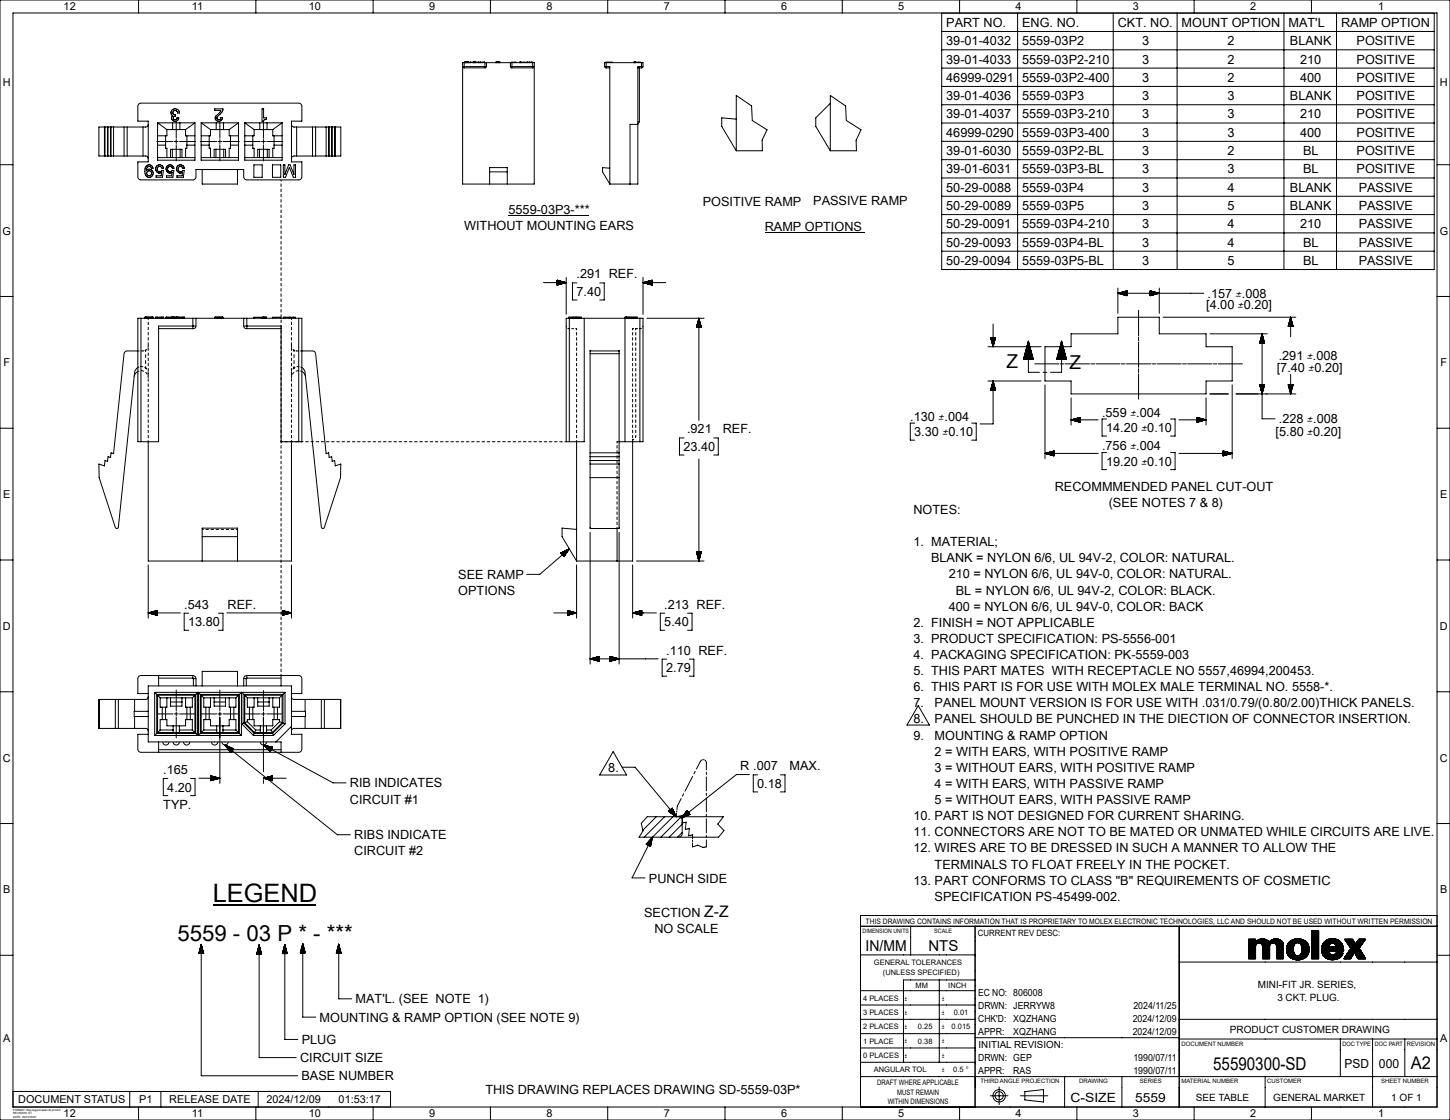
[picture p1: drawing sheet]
<svg xmlns="http://www.w3.org/2000/svg" width="559mm" height="432mm" viewBox="0 0 559 432" stroke-linecap="round" stroke-linejoin="round" font-family="sans-serif">
<defs><g id="words">
<text font-size="9.8" x="82" y="347.7">LEGEND</text>
<text font-size="8.6" x="68.4" y="362.8">5559 - 03 P * - ***</text>
<g font-size="7.4">
<text x="387.9" y="142">Z</text>
<text x="412.2" y="142.4">Z</text>
</g>
<text font-size="6.9" x="467.5" y="412.4">55590300-SD</text>
<text font-size="6.8" x="543.7" y="412.3">A2</text>
<text font-size="6.1" x="271.3" y="353.5">Z-Z</text>
<g font-size="5.8">
<text x="333.6" y="366.8">IN/MM</text>
<text x="357.8" y="366.8">NTS</text>
</g>
<g font-size="4.9">
<text x="364.7" y="10.4">PART NO.</text>
<text x="393.9" y="10.4">ENG. NO.</text>
<text x="430.8" y="10.4">CKT. NO.</text>
<text x="455.4" y="10.4">MOUNT OPTION</text>
<text x="496.6" y="10.4">MAT'L</text>
<text x="516.8" y="10.4">RAMP OPTION</text>
<text x="364.7" y="17.4">39-01-4032</text>
<text x="393.9" y="17.4">5559-03P2</text>
<text x="440.2" y="17.4">3</text>
<text x="473" y="17.4">2</text>
<text x="497.1" y="17.4">BLANK</text>
<text x="522.8" y="17.4">POSITIVE</text>
<text x="364.7" y="24.5">39-01-4033</text>
<text x="393.9" y="24.5">5559-03P2-210</text>
<text x="440.2" y="24.5">3</text>
<text x="473" y="24.5">2</text>
<text x="501.1" y="24.5">210</text>
<text x="522.8" y="24.5">POSITIVE</text>
<text x="364.7" y="31.5">46999-0291</text>
<text x="393.9" y="31.5">5559-03P2-400</text>
<text x="440.2" y="31.5">3</text>
<text x="473" y="31.5">2</text>
<text x="501.1" y="31.5">400</text>
<text x="522.8" y="31.6">POSITIVE</text>
<text x="364.7" y="38.6">39-01-4036</text>
<text x="393.9" y="38.6">5559-03P3</text>
<text x="440.2" y="38.6">3</text>
<text x="473" y="38.6">3</text>
<text x="497.1" y="38.6">BLANK</text>
<text x="522.8" y="38.6">POSITIVE</text>
<text x="364.7" y="45.7">39-01-4037</text>
<text x="393.9" y="45.7">5559-03P3-210</text>
<text x="440.2" y="45.7">3</text>
<text x="473" y="45.7">3</text>
<text x="501.1" y="45.7">210</text>
<text x="522.8" y="45.7">POSITIVE</text>
<text x="364.7" y="52.7">46999-0290</text>
<text x="393.9" y="52.7">5559-03P3-400</text>
<text x="440.2" y="52.7">3</text>
<text x="473" y="52.7">3</text>
<text x="501.1" y="52.7">400</text>
<text x="522.8" y="52.7">POSITIVE</text>
<text x="364.7" y="59.8">39-01-6030</text>
<text x="393.9" y="59.8">5559-03P2-BL</text>
<text x="440.2" y="59.8">3</text>
<text x="473" y="59.8">2</text>
<text x="502.2" y="59.8">BL</text>
<text x="522.8" y="59.8">POSITIVE</text>
<text x="364.7" y="66.8">39-01-6031</text>
<text x="393.9" y="66.8">5559-03P3-BL</text>
<text x="440.2" y="66.8">3</text>
<text x="473" y="66.8">3</text>
<text x="502.2" y="66.8">BL</text>
<text x="522.8" y="66.9">POSITIVE</text>
<text x="364.7" y="73.9">50-29-0088</text>
<text x="393.9" y="73.9">5559-03P4</text>
<text x="440.2" y="73.9">3</text>
<text x="473" y="73.9">4</text>
<text x="497.1" y="73.9">BLANK</text>
<text x="523.6" y="73.9">PASSIVE</text>
<text x="196" y="82.5">5559-03P3-***</text>
<text x="270.8" y="79.3">POSITIVE RAMP</text>
<text x="313.4" y="79">PASSIVE RAMP</text>
<text x="364.7" y="81">50-29-0089</text>
<text x="393.9" y="81">5559-03P5</text>
<text x="440.2" y="81">3</text>
<text x="473" y="81">5</text>
<text x="497.1" y="81">BLANK</text>
<text x="523.6" y="81">PASSIVE</text>
<text x="178.9" y="88.7">WITHOUT MOUNTING EARS</text>
<text x="294.7" y="89">RAMP OPTIONS</text>
<text x="364.7" y="88">50-29-0091</text>
<text x="393.9" y="88">5559-03P4-210</text>
<text x="440.2" y="88">3</text>
<text x="473" y="88">4</text>
<text x="501.1" y="88">210</text>
<text x="523.6" y="88">PASSIVE</text>
<text x="364.7" y="95.1">50-29-0093</text>
<text x="393.9" y="95.1">5559-03P4-BL</text>
<text x="440.2" y="95.1">3</text>
<text x="473" y="95.1">4</text>
<text x="502.2" y="95.1">BL</text>
<text x="523.6" y="95.1">PASSIVE</text>
<text x="222.2" y="107.3">.291 REF.</text>
<text x="364.7" y="102.1">50-29-0094</text>
<text x="393.9" y="102.1">5559-03P5-BL</text>
<text x="440.2" y="102.1">3</text>
<text x="473" y="102.1">5</text>
<text x="502.2" y="102.1">BL</text>
<text x="523.6" y="102.2">PASSIVE</text>
<text x="222.2" y="114.1">7.40</text>
<text x="464.8" y="119.3">[4.00</text>
<text x="465.4" y="114.8">.157</text>
<text x="492" y="143.3">[7.40</text>
<text x="492.8" y="138.8">.291</text>
<text x="424.7" y="160.7">.559</text>
<text x="264.8" y="167.1">.921</text>
<text x="278.6" y="167.1">REF.</text>
<text x="350.8" y="162.2">.130</text>
<text x="426.2" y="166.6">14.20</text>
<text x="492.9" y="163.2">.228</text>
<text x="263.4" y="173.9">23.40</text>
<text x="352.3" y="168.2">3.30</text>
<text x="424.7" y="173.6">.756</text>
<text x="491.6" y="168.1">[5.80</text>
<text x="426.2" y="179.5">19.20</text>
<text x="406.5" y="189.4">RECOMMMENDED PANEL CUT-OUT</text>
<text x="427.3" y="195.6">(SEE NOTES 7 &amp; 8)</text>
<text x="352" y="198.1">NOTES:</text>
<text x="352" y="210.6">1. MATERIAL;</text>
<text x="358.8" y="216.8">BLANK = NYLON 6/6, UL 94V-2, COLOR: NATURAL.</text>
<text x="176.6" y="223.2">SEE RAMP</text>
<text x="365.6" y="223">210 = NYLON 6/6, UL 94V-0, COLOR: NATURAL.</text>
<text x="176.6" y="229.4">OPTIONS</text>
<text x="368.3" y="229.2">BL = NYLON 6/6, UL 94V-2, COLOR: BLACK.</text>
<text x="71" y="234.7">.543</text>
<text x="87.7" y="234.7">REF.</text>
<text x="256" y="234.7">.213 REF.</text>
<text x="365.6" y="235.4">400 = NYLON 6/6, UL 94V-0, COLOR: BACK</text>
<text x="72.5" y="241.5">13.80</text>
<text x="256" y="241.5">5.40</text>
<text x="352" y="241.6">2. FINISH = NOT APPLICABLE</text>
<text x="352" y="247.9">3. PRODUCT SPECIFICATION: PS-5556-001</text>
<text x="256.7" y="252.4">.110 REF.</text>
<text x="352" y="254.1">4. PACKAGING SPECIFICATION: PK-5559-003</text>
<text x="256.7" y="259.2">2.79</text>
<text x="352" y="260.3">5. THIS PART MATES WITH RECEPTACLE NO 5557,46994,200453.</text>
<text x="352" y="266.5">6. THIS PART IS FOR USE WITH MOLEX MALE TERMINAL NO. 5558-*.</text>
<text x="352" y="272.7">7.</text>
<text x="360.2" y="272.7">PANEL MOUNT VERSION IS FOR USE WITH .031/0.79/(0.80/2.00)THICK PANELS.</text>
<text x="352" y="278.8">8.</text>
<text x="360.2" y="278.9">PANEL SHOULD BE PUNCHED IN THE DIECTION OF CONNECTOR INSERTION.</text>
<text x="352" y="285.1">9.</text>
<text x="360.2" y="285.1">MOUNTING &amp; RAMP OPTION</text>
<text x="360.2" y="291.4">2 = WITH EARS, WITH POSITIVE RAMP</text>
<text x="62.9" y="298.4">.165</text>
<text x="234.4" y="297.6">8.</text>
<text x="285.2" y="297">R .007</text>
<text x="304.3" y="297">MAX.</text>
<text x="360.2" y="297.6">3 = WITHOUT EARS, WITH POSITIVE RAMP</text>
<text x="64.5" y="305.2">4.20</text>
<text x="134.9" y="303.6">RIB INDICATES</text>
<text x="291.8" y="303.8">0.18</text>
<text x="360.2" y="303.8">4 = WITH EARS, WITH PASSIVE RAMP</text>
<text x="62.9" y="312">TYP.</text>
<text x="134.9" y="309.8">CIRCUIT #1</text>
<text x="360.2" y="310">5 = WITHOUT EARS, WITH PASSIVE RAMP</text>
<text x="352" y="316.2">10. PART IS NOT DESIGNED FOR CURRENT SHARING.</text>
<text x="136.5" y="323.6">RIBS INDICATE</text>
<text x="352" y="322.4">11. CONNECTORS ARE NOT TO BE MATED OR UNMATED WHILE CIRCUITS ARE LIVE.</text>
<text x="136.5" y="329.8">CIRCUIT #2</text>
<text x="352" y="328.6">12. WIRES ARE TO BE DRESSED IN SUCH A MANNER TO ALLOW THE</text>
<text x="360.2" y="334.9">TERMINALS TO FLOAT FREELY IN THE POCKET.</text>
<text x="250.1" y="340.2">PUNCH SIDE</text>
<text x="352" y="341.1">13. PART CONFORMS TO CLASS &quot;B&quot; REQUIREMENTS OF COSMETIC</text>
<text x="360.2" y="347.3">SPECIFICATION PS-45499-002.</text>
<text x="248.2" y="353.5">SECTION</text>
<text x="252.2" y="359.7">NO SCALE</text>
<text x="137" y="386.9">MAT'L. (SEE NOTE 1)</text>
<text x="123.2" y="393.9">MOUNTING &amp; RAMP OPTION (SEE NOTE 9)</text>
<text x="116.3" y="402.5">PLUG</text>
<text x="115.7" y="409.5">CIRCUIT SIZE</text>
<text x="116.2" y="416.5">BASE NUMBER</text>
<text x="187.1" y="421.9">THIS DRAWING REPLACES DRAWING SD-5559-03P*</text>
<text x="412.6" y="424.8">C-SIZE</text>
</g>
<g font-size="4.8">
<text x="518.2" y="411.6">PSD</text>
<text x="531.4" y="411.6">000</text>
<text x="437.5" y="424.7">5559</text>
</g>
<g font-size="4.4">
<text x="476.3" y="114.8">±.008</text>
<text x="477.1" y="119.3">±0.20]</text>
<text x="503.7" y="138.8">±.008</text>
<text x="504.3" y="143.3">±0.20]</text>
<text x="435.6" y="160.7">±.004</text>
<text x="361.7" y="162.2">±.004</text>
<text x="439.9" y="166.6">±0.10</text>
<text x="503.8" y="163.2">±.008</text>
<text x="363.2" y="168.2">±0.10</text>
<text x="435.6" y="173.6">±.004</text>
<text x="503.8" y="168.1">±0.20]</text>
<text x="439.9" y="179.5">±0.10</text>
</g>
<g font-size="4.2">
<text x="24.5" y="4">12</text>
<text x="74" y="4">11</text>
<text x="119" y="4">10</text>
<text x="165.4" y="4">9</text>
<text x="210.6" y="4">8</text>
<text x="255.8" y="4">7</text>
<text x="301" y="4">6</text>
<text x="346.2" y="4">5</text>
<text x="391.4" y="4">4</text>
<text x="436.6" y="4">3</text>
<text x="481.8" y="4">2</text>
<text x="531.1" y="4">1</text>
<text x="1.1" y="33.2">H</text>
<text x="554.9" y="33.2">H</text>
<text x="1" y="90.4">G</text>
<text x="554.8" y="90.4">G</text>
<text x="1.4" y="141.2">F</text>
<text x="555.2" y="141.2">F</text>
<text x="1.3" y="192">E</text>
<text x="555.1" y="192">E</text>
<text x="1.1" y="242.8">D</text>
<text x="554.9" y="242.8">D</text>
<text x="1.1" y="293.6">C</text>
<text x="554.9" y="293.6">C</text>
<text x="1.3" y="344.4">B</text>
<text x="555.1" y="344.4">B</text>
<text x="1.3" y="401.6">A</text>
<text x="555.1" y="401.6">A</text>
<text x="7.1" y="425.3">DOCUMENT STATUS</text>
<text x="53.6" y="425.3">P1</text>
<text x="65.2" y="425.3">RELEASE DATE</text>
<text x="102.7" y="425.3">2024/12/09</text>
<text x="130.5" y="425.3">01:53:17</text>
<text x="24.5" y="430.8">12</text>
<text x="74" y="430.8">11</text>
<text x="119" y="430.8">10</text>
<text x="165.4" y="430.8">9</text>
<text x="210.6" y="430.8">8</text>
<text x="255.8" y="430.8">7</text>
<text x="301" y="430.8">6</text>
<text x="346.2" y="430.8">5</text>
<text x="391.4" y="430.8">4</text>
<text x="436.6" y="430.8">3</text>
<text x="481.8" y="430.8">2</text>
<text x="531.1" y="430.8">1</text>
</g>
<g font-size="3.9">
<text x="484.8" y="381">MINI-FIT JR. SERIES,</text>
<text x="492.3" y="385.8">3 CKT. PLUG.</text>
<text x="474" y="398.2">PRODUCT CUSTOMER DRAWING</text>
<text x="460.8" y="424.4">SEE TABLE</text>
<text x="490.7" y="424.4">GENERAL MARKET</text>
<text x="536.2" y="424.4">1 OF 1</text>
</g>
<g font-size="3.8">
<text x="377" y="383.9">EC NO: 806008</text>
<text x="377" y="388.9">DRWN: JERRYW8</text>
<text x="436.8" y="388.9">2024/11/25</text>
<text x="377" y="393.9">CHK'D:</text>
<text x="390.5" y="393.9">XQZHANG</text>
<text x="436.5" y="393.9">2024/12/09</text>
<text x="377" y="398.9">APPR:</text>
<text x="390.5" y="398.9">XQZHANG</text>
<text x="436.5" y="398.9">2024/12/09</text>
<text x="377.1" y="403.9">INITIAL REVISION:</text>
<text x="377" y="408.9">DRWN: GEP</text>
<text x="377" y="413.9">APPR:</text>
<text x="390.5" y="413.9">RAS</text>
<text x="436.8" y="408.9">1990/07/11</text>
<text x="436.8" y="413.9">1990/07/11</text>
</g>
<text font-size="3.4" x="376.9" y="360.7">CURRENT REV DESC:</text>
<g font-size="2.9">
<text x="333.6" y="356.1">THIS DRAWING CONTAINS INFORMATION THAT IS PROPRIETARY TO MOLEX ELECTRONIC TECHNOLOGIES, LLC AND SHOULD NOT BE USED WITHOUT WRITTEN PERMISSION</text>
<text x="336.8" y="372.2">GENERAL TOLERANCES</text>
<text x="340.2" y="375.8">(UNLESS SPECIFIED)</text>
<text x="352.8" y="380.9">MM</text>
<text x="365.5" y="380.9">INCH</text>
<text x="332.6" y="385.8">4 PLACES</text>
<text x="348.7" y="385.7">±</text>
<text x="363.1" y="385.7">±</text>
<text x="332.6" y="391.3">3 PLACES</text>
<text x="348.7" y="391.3">±</text>
<text x="363.1" y="391.3">±</text>
<text x="367.6" y="391.3">0.01</text>
<text x="332.6" y="396.8">2 PLACES</text>
<text x="348.7" y="396.8">±</text>
<text x="353.8" y="396.8">0.25</text>
<text x="363.1" y="396.8">±</text>
<text x="366.8" y="396.8">0.015</text>
<text x="332.6" y="402.3">1 PLACE</text>
<text x="332.7" y="407.8">0 PLACES</text>
<text x="348.7" y="402.3">±</text>
<text x="348.7" y="407.8">±</text>
<text x="353.8" y="402.3">0.38</text>
<text x="363.1" y="402.3">±</text>
<text x="363.1" y="407.8">±</text>
<text x="336.8" y="413.4">ANGULAR TOL</text>
<text x="363.1" y="413.3">±</text>
<text x="367.4" y="413.4">0.5 °</text>
<text x="338.1" y="418.4">DRAFT WHERE APPLICABLE</text>
<text x="342.1" y="425.6">WITHIN DIMENSIONS</text>
<text x="345.8" y="422">MUST REMAIN</text>
</g>
<text font-size="2.4" x="542.1" y="403.1">REVISION</text>
<g font-size="2.3">
<text x="332.4" y="359.6">DIMENSION UNITS</text>
<text x="360" y="359.6">SCALE</text>
<text x="455.3" y="403.1">DOCUMENT NUMBER</text>
<text x="517.3" y="403.1">DOC TYPE</text>
<text x="529.8" y="403.1">DOC PART</text>
<text x="377.9" y="417.6">THIRD ANGLE PROJECTION</text>
<text x="415.9" y="417.6">DRAWING</text>
<text x="439.2" y="417.6">SERIES</text>
<text x="455.3" y="417.6">MATERIAL NUMBER</text>
<text x="488.4" y="417.6">CUSTOMER</text>
<text x="532.3" y="417.6">SHEET NUMBER</text>
</g>
<g font-size="1.1">
<text x="5" y="428.2">FORMAT: Eng-lega-master-tb-prod-C</text>
<text x="5" y="429.6">REVISION: E1</text>
<text x="5" y="431">DATE: 2021/05/01</text>
</g>
</g></defs>
<g fill="none" stroke="#000" stroke-width=".39">
<path d="M0 0h558.8v431.8h-558.8zM5 5h548.8v421.8h-548.8zM53.4 0v5M98.6 0v5M143.8 0v5M189 0v5M234.2 0v5M279.4 0v5M324.6 0v5M362.9 5.1h189.8v98.8h-189.8zM362.9 12.1h189.8M362.9 19.2h189.8"/>
<path d="M369.8 0v5M392.2 5.1v98.8M415 0v5M429 5.1v98.8M453.6 5.1v98.8M460.2 0v5M494.8 5.1v98.8M505.4 0v5M515.1 5.1v98.8M178.9 25.7h-.6l.6 .5M178.9 25.7v.5M178.9 24.2h-.6v46.8h27.6v-46.8h-.6"/>
<path d="M178.9 24.2h8M178.9 26.2h8M178.9 24.2v1.5M178.9 25.7h8M179.1 24.2v-.2h1.5v.2M179.2 24v.2M179.3 24v.2M179.4 24v.2M179.5 24v.2M179.7 24v.2M179.8 24v.2M180 24v.2"/>
<path d="M180.1 24v.2M180.3 24v.2M180.4 24v.2M180.5 24v.2M181.1 24.2v-.2h3.6v.2M181.2 24v.2M182.4 24v.2M182.6 24v.2M182.7 24v.2M182.8 24v.2M182.9 24v.2M183.1 24v.2"/>
<path d="M183.2 24v.2M184.5 24v.2M184.6 24v.2M185.1 24.2v-.2h1.6v.2M185.2 24v.2M186.5 24v.2M186.6 24v.2M186.9 25.7v.5M186.9 25.7h.6M186.9 24.2h.6M186.9 24.2v1.5M187.5 25.7l-.6 .5"/>
<path d="M187.5 24.2h9.2M187.5 24.2v1.5M191.1 24.2v-.2h1.6v.2M191.2 24v.2M191.3 24v.2M191.5 24v.2M191.6 24v.2M191.8 24v.2M192 24v.2M192.1 24v.2M192.3 24v.2M192.4 24v.2"/>
<path d="M192.5 24v.2M192.6 24v.2M196.7 25.7l.6 .5M196.7 25.7h.6M196.7 24.2h.6M196.7 24.2v1.5M197.2 24.2v-.2h1.6v.2M197.3 25.7v.5M197.3 24.2h8M197.3 26.2h8M197.3 25.7h8M197.3 24.2v1.5"/>
<path d="M200.2 24.2v-.2h2.2v.2M200.5 24v.2M200.6 24v.2M200.7 24v.2M200.8 24v.2M202.9 24.2v-.2h2.3v.2M203.3 24v.2M204.1 24v.2M204.8 24v.2M205.3 25.7h.6l-.6 .5M205.3 25.7v.5M205.3 24.2v1.5"/>
<path d="M233 25.7l.6 .5M233 25.7h.6M233.5 24.2v-.2h2.4v.2M233.6 24.2h-.6v1.5M233.6 25.7v.5M233.6 24.2h13.6M233.6 25.7h1.4v45.3M233.6 26.2h1.4M233.6 24.2v1.5M244.3 24.2v-.2h2.4v.2M244.4 24v.2M244.5 24v.2"/>
<path d="M244.6 24v.2M244.7 24v.2M245 24v.2M245.8 26.2h1.4M246.4 26.2v20.8M247.2 24.2h.6v1.5M247.2 25.7v.5M247.2 25.7h.6M247.2 25.7h-1.4v45.3h-10.8M247.2 24.2v1.5M247.8 25.7l-.6 .5M283.7 36.8l5.9 4 .3 5.7 5.7 3.5-1.9 4 .1 4.1h-10.1z"/>
<path d="M320 36.8l5.9 4 .2 5.7 5.7 3.5-1.9 4 .2 4.1h-10.1zM320 39.8l-5.6 5.6v3.3l5.6 9.4M362.9 26.3h189.8M362.9 33.3h189.8M40.2 49v11.1M40.5 49v11.1M41.4 49v11.1M41.6 49v11.1M42.6 49v11.1M42.8 49v11.1M43.8 49v11.1M47.8 49h1.2"/>
<path d="M47.8 49h-9.7v11.1h9.7M47.8 49v11.1M49 49h6.1M49 49v11.1M53.4 40.3l.9-.5h61.2l.6 .5 .2 .7v5.7h-4v15.7h4v6.1l-.5 .6-.7 .3h-20l-.7-.3-.4-.6-.1-3.1h-18.4v3.1l-.8 .8h-20.8l-.5-.4-.3-.7v-5.8h4v-15.7h-4v-5.7zM55.1 49v11.1M57.1 48l-.5 .9-1.5 .1M60.4 54.6h6.3M60.7 47.4v14.4h14.4v-14.4M60.7 47.4h14.4M60.7 56h3.1M60.7 47.4l3.6 2.6"/>
<path d="M63.8 52.4v4.8h.5v3.6M64.3 50v2.4h-3.6M64.3 50h7.2M66.2 42.6a1.65 1.65 0 0 1 1.8-.6 1.65 1.65 0 0 1 1.1 1.6h-.7a.89 .89 0 0 0-.8-1.1 .89 .89 0 0 0-1 .9 .89 .89 0 0 0 1 .9v.5a.71 .71 0 0 0-.8 .7 .71 .71 0 0 0 .8 .8 .71 .71 0 0 0 .6-.9h.7a1.33 1.33 0 0 1-1.8 1.3 1.33 1.33 0 0 1-.6-2.1l-.6-1zM66.4 57.6v3.2M66.5 47.4v2.6M67.2 54.6h1.5M67.9 47.1v6.2M67.9 55.8v6.3M67.9 53.8v1.5M69.2 54.6h6.2M69.3 47.4v2.6"/>
<path d="M69.4 57.6v3.2M71.5 50v2.4h3.6M72 52.4v4.8h-.5v3.6M72 56h3.1M75.1 47.4l-3.6 2.6M77.2 54.6h6.3M77.5 47.4v14.4h14.4v-14.4M77.5 47.4h14.4M77.5 56h3.1M77.5 47.4l3.6 2.6M80.6 52.4v4.8h.5v3.6M81.1 50v2.4h-3.6"/>
<path d="M81.1 50h7.2M82.7 42h3.2a6.3 6.3 0 0 1-2.3 3.4 .72 .72 0 0 0 .7 .8 .72 .72 0 0 0 .7-.8h.7a1.36 1.36 0 0 1-2.1 1.2 1.36 1.36 0 0 1 .2-2.4l1.3-1.6h-2.4zM83.2 57.6v3.2M83.3 47.4v2.6M84 54.6h1.5M84.7 47.1v6.2M84.7 55.8v6.3M84.7 53.8v1.5M86 54.6h6.2M86.1 47.4v2.6M86.2 57.6v3.2M88.3 50v2.4h3.6"/>
<path d="M88.8 52.4v4.8h-.5v3.6M88.8 56h3.1M91.9 47.4l-3.6 2.6M94 54.6h6.3M94.3 47.4v14.4h14.4v-14.4M94.3 47.4h14.4M94.3 56h3.1M94.3 47.4l3.6 2.6M97.4 52.4v4.8h.5v3.6M97.9 50v2.4h-3.6M97.9 50h7.2M100 57.6v3.2"/>
<path d="M100.1 47.4v2.6M100.8 54.6h1.5M101 42h.6v3.4h1.1v.5l-.8 .3-.4 .6h-.5zM101.5 47.1v6.2M101.5 55.8v6.3M101.5 53.8v1.5M102.8 54.6h6.2M102.9 47.4v2.6M103 57.6v3.2M105.1 50v2.4h3.6M105.6 52.4v4.8h-.5v3.6M105.6 56h3.1"/>
<path d="M108.7 47.4l-3.6 2.6M112.3 48l.6 .9 1.4 .1M114.3 49h6.1M114.3 49v11.1M120.4 49h1.2M120.4 49v11.1M121.6 49h9.7v11.1h-9.7M121.6 49v11.1M125.7 49v11.1M126.7 49v11.1M126.8 49v11.1M127.8 49v11.1"/>
<path d="M128 49v11.1M129 49v11.1M129.2 49v11.1M245.8 47.6h.1M245.8 47h.6M245.8 48h-3v23M246.4 47l-.6 .6M283.7 45.9l-5.6-.5v3.3l5.6 9.4M362.9 47.4h189.8M362.9 54.5h189.8M362.9 40.4h189.8M0 63.5h5"/>
<path d="M47.8 60.1h1.2M49 60.1h6.1M55.1 60.1l1.4 .1 .6 .9M56.4 64a1.48 1.48 0 0 1 1.6-.4 1.48 1.48 0 0 1 .9 1.3h-.6a.9 .9 0 0 0-.9-.8 .9 .9 0 0 0-.9 .8l-.1 .9a1.52 1.52 0 0 1 2.4 .3 1.52 1.52 0 0 1-.8 2.2 1.52 1.52 0 0 1-2.1-1.2 3.7 3.7 0 0 1 .5-3.1zM60.6 63.9a1.55 1.55 0 0 1 2.4 1h-.6a.98 .98 0 0 0-1.4-.5 .98 .98 0 0 0-.2 1.6 .98 .98 0 0 0 1.6-.3h.6l-.4 2.7h-2.5v-.6h2l.2-1.4a1.56 1.56 0 0 1-2.1-.4 1.56 1.56 0 0 1 .4-2.1zM60.7 60.8h14.4M64.6 63.9a1.55 1.55 0 0 1 2.4 1h-.6a.98 .98 0 0 0-1.4-.5 .98 .98 0 0 0-.1 1.6 .98 .98 0 0 0 1.5-.3h.6l-.4 2.7h-2.4v-.6h1.9l.2-1.4a1.56 1.56 0 0 1-2.1-.4 1.56 1.56 0 0 1 .4-2.1zM65.7 60.8v-3.2h4.4v3.2M68.6 63.9a1.55 1.55 0 0 1 2.5 1h-.6a.98 .98 0 0 0-1.5-.5 .98 .98 0 0 0-.1 1.6 .98 .98 0 0 0 1.5-.3h.6l-.4 2.7h-2.4v-.6h2l.1-1.4a1.56 1.56 0 0 1-2-.4 1.56 1.56 0 0 1 .3-2.1zM77.5 60.8h14.4M77.9 65.4v5.6h13.6v-5.6M82.5 60.8v-3.2h4.4v3.2"/>
<path d="M94.3 60.8h14.4M97.8 63.6h3.2v4.8h-3.2zM99.3 60.8v-3.2h4.4v3.2M105 63.6h3.2v4.8h-3.2zM108.3 69.4v.5M108.3 70.9v1M108.3 72.9v1M108.3 74.9v1M108.3 76.9v1M108.3 78.9v1.1M109.2 63.6h.6v3.7l1.4-3.7h.6l1.5 3.7v-3.7h.6v4.8h-.9l-1.5-3.9-1.5 3.9h-.8zM114.3 60.1l-1.4 .1-.6 .9"/>
<path d="M114.3 60.1h6.1M120.4 60.1h1.2M188.7 71v-6.4h6.8v6.4M188.7 66.3h6.8M235 64.9l-2.8-.3v1.7l2.8 4.7M362.9 61.6h189.8M362.9 68.6h189.8M362.9 75.7h189.8M553.8 63.5h5M108.3 81v1M108.3 83v1M108.3 85v1"/>
<path d="M108.3 87v1M108.3 89v1.1M108.3 91.1v1M108.3 93.1v1M108.3 95.1v1M108.3 97.1v1M108.3 99.1v1M196 83.1h30.9M294.7 89.6h38.5M362.9 82.7h189.8M362.9 89.8h189.8M362.9 96.9h189.8"/>
<path d="M0 114.3h5M108.3 101.2v1M108.3 103.2v1M108.3 105.2v1M108.3 107.2v1M108.3 109.2v1M108.3 111.3v1M108.3 113.3v1M108.3 115.3v1M108.3 117.3v1M108.3 119.3v1M209.5 109h8.7"/>
<path d="M214.7 108l3.5 1M214.7 108v1.9l3.5-.9M214.7 108.1h.1M214.7 108.1h.3M214.7 108.2h.7M214.7 108.3h1M214.7 108.4h1.4M214.7 108.5h1.8M214.7 108.6h2.2M214.7 108.7h2.6M214.7 108.8h2.9M214.7 108.9h3.3"/>
<path d="M215 109.8l-.3 .1M215.4 109.7l-.7 .1M215.7 109.6l-1 .1M216.1 109.5l-1.4 .1M216.5 109.4l-1.8 .1M216.9 109.3l-2.2 .1M217.3 109.2l-2.6 .1M217.6 109.1l-2.9 .1M218 109l-3.3 .1M218.2 107v14.2M222.4 109.1h-1.8v6.6h1.8M231.1 109.1h1.8v6.6h-1.8"/>
<path d="M247.8 107v14.2M247.8 109h8.8M248 108.9h3.3M248 109h3.3M248.4 108.8h2.9M248.4 109.1h2.9M248.8 108.7h2.5M248.8 109.2h2.5M249.1 108.6h2.2M249.1 109.3h2.2M249.5 108.5h1.8M249.5 109.4h1.8"/>
<path d="M249.9 108.4h1.4M249.9 109.5h1.4M250.3 108.3h1M250.3 109.6h1M250.6 108.2h.7M250.6 109.7h.7M251 108.1h.3M251 109.8h.3M251.2 108.1h.1M251.3 108v1.9l-3.5-.9M251.3 108l-3.5 1M430.8 111.1v9.7"/>
<path d="M430.8 113.1h33.1M430.8 113.1l3.5 .9M431 113h3.3M431.2 113.2h3.1M431.4 112.9h2.9M431.6 113.3h2.7M431.6 112.9h2.7M431.9 113.4h2.4M431.9 112.8h2.4M432.3 113.5h2M432.3 112.7h2M432.7 113.6h1.6"/>
<path d="M432.7 112.6h1.6M433.1 113.7h1.2M433.1 112.5h1.2M433.5 113.8h.8M433.5 112.4h.8M433.8 113.9h.5M433.8 112.3h.5M434 113.9h.3M434.2 112.2h.1M434.3 112.1v1.9M434.3 112.1l-3.5 1M438.8 119.7v9.7"/>
<path d="M443.3 113.9h.4M443.3 112.2h.1M443.3 112.2l.4 .1M443.3 112.3l.8 .1M443.3 112.4l1.2 .1M443.3 112.5l1.6 .1M443.3 112.6l1.9 .1M443.3 112.7l2.3 .1M443.3 112.8l2.7 .1M443.3 112.9h2.9M443.3 113h3.3M443.3 112.1l3.5 1-3.5 .9"/>
<path d="M443.3 112.1v1.9M443.5 113.9l-.2 .1M444.1 113.8h-.8M444.5 113.7h-1.2M444.9 113.6h-1.6M445.2 113.5h-1.9M445.6 113.4h-2.3M446 113.3h-2.7M446.4 113.2h-3.1M446.8 111.1v9.7M553.8 114.3h5M53.6 135.3h-4.6l-.7 .2-.4 .5-4.1 38.9-1-.3-.2 1.8-1-.3-.2 1.8-.9-.3-.3 2-2.1-.7 .1 5.2 6.2 19.2 .6 .5 .6-.6 6.3-59.5 .5-1.4 1.1-.8"/>
<path d="M54.3 122.7h-1.2v47.6h1.2M54.3 122.7h20M54.3 122.7v47.6M55.4 135.3h-.8M55.8 122.7v-.4h3.2v.4M55.9 122.3v.4M56.1 122.3v.4M56.1 135v.6M56.1 136.7v1.2M56.1 139v1.2M56.1 135l-.2 .1M56.2 122.3v.4"/>
<path d="M56.4 122.3v.4M56.4 122.3v.1M56.4 122.6v.1M56.5 134.7l-.4 .3M56.5 122.3v.4M56.7 122.3v.1M56.7 122.6v.1M56.8 122.3l-.1 .4M57 122.3v.4M57.1 133.3v.5M57.1 122.7v.5M57.1 124.2v1"/>
<path d="M57.1 126.2v1M57.1 128.2v.9M57.1 130.1v1M57.1 132.1v1M57.1 134.1v1M57.1 136.1v1M57.1 138.1v1M57.3 122.3v.1M57.3 122.6v.1M57.3 122.3v.4M57.6 122.3v.4M57.7 122.3v.1"/>
<path d="M57.7 122.6v.1M57.9 122.3v.4M58.2 122.3v.4M58.3 122.3v.1M58.3 122.6v.1M58.3 122.3l.1 .4M58.6 122.3v.4M58.8 122.3v.4M58.9 122.3v.4M60 122.7v-.4h3v.4M60.1 122.3v.4M60.2 122.3v.1"/>
<path d="M60.2 122.6v.1M60.4 122.3v.1M60.4 122.6v.1M60.6 122.3v.1M60.6 122.6v.1M60.7 122.3v.1M60.7 122.6v.1M61 122.3v.1M61 122.6v.1M61.1 126.7h13.2M61.3 122.3v.1M61.3 122.6v.1"/>
<path d="M61.6 122.3v.1M61.6 122.6v.1M61.9 122.3v.1M61.9 122.6v.1M62 122.3v.1M62 122.6v.1M62.1 122.3v.1M62.1 122.6v.1M62.2 122.3v.1M62.2 122.6v.1M62.3 122.3v.1M62.3 122.6v.1"/>
<path d="M62.4 122.3v.1M62.4 122.6v.1M62.6 122.3v.4M62.8 122.3v.1M62.8 122.6v.1M62.9 122.3v.1M62.9 122.6v.1M64 122.7v-.4h7.1v.4M64.1 122.3v.4M64.2 122.3v.4M64.2 122.3v.1M64.2 122.6v.1"/>
<path d="M64.4 122.3v.1M64.4 122.6v.1M64.6 122.3v.1M64.6 122.6v.1M64.7 122.3v.1M64.7 122.6v.1M64.8 122.3v.1M64.8 122.6v.1M65.1 122.3v.1M65.1 122.6v.1M65.4 122.3v.1M65.4 122.6v.1"/>
<path d="M65.7 122.3v.1M65.7 122.6v.1M65.9 122.3v.1M65.9 122.6v.1M66 122.3v.1M66 122.6v.1M66.1 122.3v.1M66.1 122.6v.1M66.2 122.3v.1M66.2 122.6v.1M66.4 122.3v.1M66.4 122.6v.1"/>
<path d="M66.5 122.3v.1M66.5 122.6v.1M66.7 122.3l-.1 .4M66.8 122.3v.1M66.8 122.6v.1M66.9 122.3l.1 .4M67 122.3v.4M67.1 122.3v.1M67.1 122.6v.1M67.4 122.3l-.1 .4M67.6 122.3v.1M67.6 122.6v.1"/>
<path d="M67.7 122.3v.4M67.9 122.3v.1M67.9 122.6v.1M68 122.3v.4M68.2 122.3l-.1 .4M68.2 122.3v.4M68.3 122.3v.1M68.3 122.6v.1M68.4 122.3v.1M68.4 122.6v.1M68.5 122.3v.1M68.5 122.6v.1"/>
<path d="M68.6 122.3v.1M68.6 122.6v.1M68.7 122.3v.1M68.7 122.6v.1M68.8 122.3v.1M68.8 122.6v.1M69 122.3v.1M69 122.6v.1M69.1 122.3v.1M69.1 122.6v.1M69.4 122.3v.1M69.4 122.6v.1"/>
<path d="M69.7 122.3v.1M69.7 122.6v.1M70 122.3v.1M70 122.6v.1M70.2 122.3v.1M70.2 122.6v.1M70.3 122.3v.1M70.3 122.6v.1M70.4 122.3v.1M70.4 122.6v.1M70.6 122.3v.4M70.8 122.3v.1"/>
<path d="M70.8 122.6v.1M70.9 122.3v.1M70.9 122.6v.1M71 122.3v.4M74.3 122.7h1.2M74.3 125.7v1M74.3 125.7h1.2M74.3 125.7h-13.2v44.6h-6.8M74.3 122.7v3M75.5 125.7a1.04 1.04 0 0 1-1.2 1M75.5 122.7v3M75.5 122.7h18.4"/>
<path d="M82.7 122.7v-.4h3.2v.4M82.9 122.3v.4M83.2 122.3v.4M83.3 122.3v.1M83.3 122.6v.1M83.5 122.3v.4M83.6 122.3v.1M83.6 122.6v.1M83.8 122.3v.1M83.8 122.6v.1M83.8 122.3v.4M83.9 122.3v.1"/>
<path d="M83.9 122.6v.1M84.1 122.3v.4M84.2 122.3v.1M84.2 122.6v.1M84.4 122.3v.1M84.4 122.6v.1M84.5 122.3v.4M84.5 122.3v.1M84.5 122.6v.1M84.7 122.3v.1M84.7 122.6v.1M84.8 122.3v.4"/>
<path d="M84.8 122.3v.1M84.8 122.6v.1M85 122.3v.1M85 122.6v.1M85.1 122.3v.1M85.1 122.6v.1M85.1 122.3v.4M85.3 122.3v.1M85.3 122.6v.1M85.4 122.3v.4M85.6 122.3v.1M85.6 122.6v.1"/>
<path d="M85.6 122.3v.4M85.8 122.3v.4M93.9 125.7a1.04 1.04 0 0 0 1.2 1M93.9 122.7h1.2M93.9 125.7h1.2M93.9 122.7v3M95.1 125.7v1M95.1 122.7h20M95.1 126.7h13.2M95.1 122.7v3M95.1 125.7h13.2M97.8 122.7v-.4h4.9v.4"/>
<path d="M101 122.3v.1M101 122.6v.1M101 122.3v.4M101.5 122.3v.4M101.6 122.3l-.1 .4M101.7 122.3v.4M101.9 122.3v.4M102.1 122.3v.4M102.3 122.3v.4M102.6 122.3v.4M105 122.7v-.4h3.2v.4M108.3 121.3v1.1"/>
<path d="M108.3 123.4v1M108.3 125.4v45.4M109.2 122.7v-.4h4.7v.4M109.8 122.3v.1M109.8 122.6v.1M110 122.3v.4M111.2 122.3v.1M111.2 122.6v.1M111.5 122.3v.4M111.8 122.3v.1M111.8 122.6v.1M112.3 133.3l.1 .5"/>
<path d="M112.3 122.7v.5M112.3 124.2v1M112.3 126.2v1M112.3 128.2v.9M112.3 130.1v1M112.3 132.1v1M112.3 134.1v1M112.3 136.1v1M112.3 138.1v1M112.9 134.7l.4 .3M113 122.3v.4M113.3 122.3v.1"/>
<path d="M113.3 122.6v.1M113.3 135v.6M113.3 136.7v1.2M113.3 139v1.2M113.3 135l.3 .1M114.1 135.3h.7M115.1 122.7h1.2v47.6h-1.2M115.1 122.7v47.6M115.8 135.3h4.6l.7 .2 .4 .5 4.2 38.9 1-.3 .1 1.8 1-.3 .2 1.8 1-.3 .2 2 2.1-.7-.1 5.2-6.2 19.2-.5 .5-.7-.6-6.2-59.5-.6-1.4-1-.8M218.2 125.7l.1 .4M218.8 126.6l.8 .1M219.2 122.7v-.4h4.8v.4"/>
<path d="M219.3 122.3v.1M219.3 122.6v.1M219.4 122.3v.1M219.4 122.6v47.7M219.5 122.3v.1M219.5 122.6v.1M219.7 122.3v.1M219.7 122.6v.1M219.8 122.3v.1M219.8 122.6v.1M219.9 122.3v.1M219.9 122.6v.1"/>
<path d="M220.1 122.3v.1M220.1 122.6v.1M220.3 122.3v.1M220.3 122.6v.1M220.3 126.7h.8M220.5 122.3v.1M220.5 122.6v.1M220.6 122.3v.1M220.6 122.6v.1M220.8 122.3v.1M220.8 122.6v.1M220.9 122.3v.1"/>
<path d="M220.9 122.6v.1M221 122.3v.1M221 122.6v.1M221.1 122.3v.1M221.1 122.6v.1M221.2 122.3v.1M221.2 122.6v.1M221.4 122.3v.1M221.4 122.6v.1M221.5 122.3v.1M221.5 122.6v.1M221.6 122.3v.1"/>
<path d="M221.6 122.6v.1M221.7 122.3v.1M221.7 122.6v.1M221.8 122.3v.1M221.8 122.6v.1M221.8 126.7h.4v.5M222 122.3v.1M222 122.6v.1M222.1 122.3v.1M222.1 122.6v.1M222.2 128.2v1M222.2 130.2v1"/>
<path d="M222.2 132.2v.9M222.2 134.1v1M222.2 136.1v1M222.2 138.1v1M222.3 122.3v.1M222.3 122.6v.1M222.6 122.3v.1M222.6 122.6v.1M222.7 122.3v.1M222.7 122.6v.1M222.9 122.3v.1M222.9 122.6v.1"/>
<path d="M223 122.3v.1M223 122.6v.1M223.1 122.3v.1M223.1 122.6v.1M223.3 122.3v.1M223.3 122.6v.1M223.4 122.3v.1M223.4 122.6v.1M223.5 122.3v.1M223.5 122.6v.1M223.7 122.3v.1M223.7 122.6v.1"/>
<path d="M223.8 122.3v.1M223.8 122.6v.1M223.9 122.3v.1M223.9 122.6v.1M225.2 122.7v47.6h-5.8M227.4 136.4v67.4h11.2v-67.4M227.4 135.3v1.1M227.4 135v.3M227.4 135.3h11.2M227.4 136.4h11.2M238.6 135.3v1.1M238.6 135v.3"/>
<path d="M240.8 122.7v-.4h4.8v.4M240.9 122.3v.1M240.9 122.6v47.7M241 122.3v.4M241 122.3v.1M241 122.6v.1M241.3 122.3l-.1 .4M241.5 122.3l-.1 .4M241.5 122.3v.4M241.6 122.3v.4M241.8 122.3v.1M241.8 122.6v.1"/>
<path d="M241.9 122.3v.1M241.9 122.6v.1M242.1 122.3v.4M242.2 122.3v.1M242.2 122.6v.1M242.4 122.3v.1M242.4 122.6v.1M242.5 122.3v.1M242.5 122.6v.1M242.7 122.3v.1M242.7 122.6v.1M242.8 122.3v.1"/>
<path d="M242.8 122.6v.1M243 122.3v.1M243 122.6v.1M243.2 122.3v.1M243.2 122.6v.1M243.3 122.3v.1M243.3 122.6v.1M243.5 122.3v.1M243.5 122.6v.1M243.6 122.3v.1M243.6 122.6v.1M243.7 122.3v.1"/>
<path d="M243.7 122.6v.1M243.8 128.2v1M243.8 130.2v1M243.8 132.2v.9M243.8 134.1v1M243.8 136.1v1M243.8 138.1v1M244 122.3v.1M244 122.6v.1M244.2 126.7h-.4v.5M244.2 122.3v.1M244.2 122.6v.1"/>
<path d="M244.3 122.3v.1M244.3 122.6v.1M244.4 122.3v.1M244.4 122.6v.1M244.6 122.3v.1M244.6 122.6v.1M244.7 122.3v.1M244.7 122.6v.1M244.8 122.3v.1M244.8 122.6v.1M244.9 122.3v.1M244.9 122.6v.1"/>
<path d="M244.9 126.7h.8M245 122.3v.1M245 122.6v.1M245 126.7v.5M245 128.2v1M245 130.2v1M245 132.1v1M245 134.1v1M245 136.1v1M245 138.1v1M245.2 122.3v.1M245.2 122.6v.1"/>
<path d="M245.3 122.3v.1M245.3 122.6v.1M245.5 122.3v.1M245.5 122.6v.1M246.6 122.7h1.2v47.6h-1.2M246.6 122.7h-28.4v47.6M246.6 122.7v47.6M247.2 126.6l-.8 .1M247.8 125.7l-.1 .4M249.3 122.7h22M268.4 126.2h1.9M268.4 126.1v.1"/>
<path d="M268.5 125.7v.5M268.6 125.4v.8M268.7 125v1.2M268.8 124.6v1.6M268.9 124.2v2M269 123.8v2.4M269.1 123.5v2.7M269.2 123.1v3.1M269.3 122.9v3.3M269.3 122.7v39.4M269.3 122.7l-.9 3.5M269.3 122.7l1 3.5"/>
<path d="M269.4 123.1v3.1M269.5 123.5v2.7M269.6 123.8v2.4M269.7 124.2v2M269.8 124.6v1.6M269.9 125v1.2M270 125.4v.8M270.1 125.7v.5M270.2 125.9v.3M380.7 133.7h20.5M381.8 130.2h1.9M381.8 130.2l.9 3.5"/>
<path d="M381.8 130.2l.1 .3M381.9 130.2l.1 .6M382 130.2v.8M382.1 130.2v1.2M382.2 130.2v1.6M382.3 130.2v2M382.4 130.2v2.3M382.5 130.2v2.7M382.6 130.2v3.1M382.7 124.9v8.8M382.8 130.2v3.3M382.9 130.2v2.9"/>
<path d="M383 130.2v2.5M383.1 130.2l-.1 2.3M383.2 130.2l-.1 2M383.3 130.2l-.1 1.6M383.4 130.2l-.1 1.2M383.5 130.2l-.1 .8M383.6 130.2l-.1 .4M383.6 130.2v.1M383.7 130.2l-1 3.5M394.4 138.5h3.8M394.5 138.5h.1M394.6 138.1v.4"/>
<path d="M394.7 137.7v.8M394.8 137.3v1.2M394.9 136.9v1.6M394.9 136.8v1.7M395 136.4v2.1M395.1 136v2.5M395.2 135.6v2.9M395.3 135.2v3.3M395.4 134.9v3.6M395.5 134.5v4M395.6 134.1v4.4M395.7 133.7v4.8"/>
<path d="M395.8 133.5v5M395.9 133.1v5.4M396 132.8v5.7M396.1 132.4v6.1M396.2 132v6.5M396.3 131.6v6.9M396.3 131.5v12h4.3M396.3 131.5l-1.9 7M396.3 131.5l1.9 7M396.4 132v6.5M396.5 132.4v6.1M396.6 132.8v5.7"/>
<path d="M396.7 133.1v5.4M396.8 133.3v5.2M396.9 133.7v4.8M397 134.1v4.4M397.1 134.5v4M397.2 134.9v3.6M397.3 135.2v3.3M397.4 135.6v2.9M397.5 136v2.5M397.6 136.4v2.1M397.7 136.8v1.7M397.8 136.9v1.6"/>
<path d="M397.9 137.3v1.2M398 137.7v.8M398.1 138.1v.4M398.2 138.5h.1M402.7 133.7h10.1v-5h18v-6.4h16v6.4h18v5h10.1v13.2h-10.1v5h-52v-5h-10.1zM407.2 138.5h3.8M407.3 138.5h.1M407.4 138.1v.4M407.5 137.7v.8M407.6 137.3v1.2M407.7 136.9v1.6M407.8 136.6v1.9"/>
<path d="M407.9 136.2v2.3M407.9 136v2.5M408 135.6v2.9M408.1 135.2v3.3M408.2 134.9v3.6M408.3 134.5v4M408.4 134.1v4.4M408.5 133.7v4.8M408.6 133.3v5.2M408.7 133v5.5M408.8 132.6v5.9M408.9 132.4v6.1"/>
<path d="M409 132v6.5M409.1 131.5v12h-4.2M409.1 131.5l-1.9 7M409.1 131.5l1.9 7M409.1 131.6v6.9M409.2 132v6.5M409.3 132.4v6.1M409.4 132.8v5.7M409.6 133.1v5.4M409.6 133.5v5M409.8 133.9v4.6M409.8 134.1v4.4"/>
<path d="M409.9 134.5v4M410 134.9v3.6M410.1 135.2v3.3M410.2 135.6v2.9M410.3 136v2.5M410.4 136.4v2.1M410.5 136.8v1.7M410.6 137.1v1.4M410.7 137.5v1M410.8 137.7v.8M410.9 138.1v.4M411 138.5h.1"/>
<path d="M438.8 131.9v9.8M438.8 129.9v1.5M448.3 122.3h51.1M466.3 128.7h22.1M485.4 132.2h1.9M485.5 131.9v.3M485.6 131.5v.7M485.7 131.4v.8M485.8 131v1.2M485.9 130.6v1.6M486 130.2v2M486.1 129.8v2.4"/>
<path d="M486.2 129.5v2.7M486.3 129.1v3.1M486.4 128.7v32.8h5M486.4 128.7l-1 3.5M486.4 128.7l.9 3.5M486.4 128.9v3.3M486.5 129.3v2.9M486.6 129.6v2.6M486.7 129.8v2.4M486.8 130.2v2M486.9 130.6v1.6M487 131v1.2"/>
<path d="M487.1 131.4v.8M487.2 131.7v.5M487.3 132.1v.1M496.4 125.8h1.9M496.5 125.7v.1M496.6 125.3v.5M496.7 125v.8M496.8 124.6v1.2M496.9 124.2v1.6M497 123.8v2M497.1 123.4v2.4M497.2 123.1v2.7"/>
<path d="M497.3 122.7v3.1M497.3 122.5v3.3M497.4 122.3v7.5M497.4 122.3l-1 3.5M497.4 122.3l.9 3.5M497.5 122.7v3.1M497.6 123.1v2.7M497.7 123.4v2.4M497.8 123.8v2M497.9 124.2v1.6M498 124.6v1.2M498.1 125v.8"/>
<path d="M498.2 125.3v.5M498.2 125.5v.3M53.6 143.1l-1.3 .7-.6 1.4M54.3 141.3l.7 .1M54.5 142.9l.9 .2M55.8 141.7l.3 .2M56.1 141.9l.4 .4M56.1 141.3v.6M56.1 141.9h.1M56.2 143.6l.5 .7M56.2 141.9l.1 .1M57.1 145.1v.5"/>
<path d="M57.1 143.3v.6M57.1 140.1v.9M57.1 142v1M57.1 144v1M57.1 146v1M57.1 148v1M57.1 150v1M57.1 152v.9M57.1 153.9v1M57.1 155.9v1M57.1 157.9v1M57.1 159.9v1"/>
<path d="M112.3 140.1v.9M112.3 142v1M112.3 144v1M112.3 146v1M112.3 148v1M112.3 150v1M112.3 152v.9M112.3 153.9v1M112.3 155.9v1M112.3 157.9v1M112.3 159.9v1M112.4 143.3l-.1 .6"/>
<path d="M112.4 145.1l-.1 .5M113.2 141.9v.1M113.3 143.6l-.6 .7M113.3 141.9l-.4 .4M113.3 141.3v.6M113.3 141.9h.1M113.7 141.7l-.4 .2M115 142.9l-.9 .2M115.2 141.3l-.8 .1M115.9 143.1l1.2 .7 .6 1.4M222.2 140.1v1M222.2 142.1v1"/>
<path d="M222.2 144v1M222.2 146v1M222.2 148v1M222.2 150v1M222.2 152v1M222.2 154v.9M222.2 155.9v1M222.2 157.9v1M222.2 159.9v1M243.8 140.1v1M243.8 142.1v1M243.8 144v1"/>
<path d="M243.8 146v1M243.8 148v1M243.8 150v1M243.8 152v1M243.8 154v.9M243.8 155.9v1M243.8 157.9v1M243.8 159.9v1M245 140.1v1M245 142.1v.9M245 144v1M245 146v1"/>
<path d="M245 148v1M245 150v1M245 152v1M245 153.9v1M245 155.9v1M245 157.9v1M245 159.9v1M380.7 146.9h20.5M381.8 150.4h1.9M381.9 150.1v.3M382 149.7v.7M382 149.5v.9"/>
<path d="M382.1 149.2v1.2M382.2 148.8v1.6M382.3 148.4v2M382.4 148v2.4M382.5 147.6v2.8M382.6 147.3v3.1M382.7 146.9v16.5h-5M382.7 146.9l-.9 3.5M382.7 146.9l1 3.5M382.8 147.1v3.3M382.9 147.5v2.9M383 147.8v2.6"/>
<path d="M383 148v2.4M383.1 148.4v2M383.2 148.8v1.6M383.3 149.2v1.2M383.4 149.5v.9M383.5 149.9v.5M383.6 150.3v.1M398.8 140.3h9.3M402 143.5h1.4M402.7 148.4v28.4M408.6 140.3h1.5M410.6 140.3h9.2"/>
<path d="M412.8 153.4v10.5M420.3 140.3h1.5M422.3 140.3h9.3M432.1 140.3h1.5M434.1 140.3h9.3M438.8 144.2v9.7M438.8 142.2v1.5M443.9 140.3h1.5M445.9 140.3h9.3M455.7 140.3h1.5M457.7 140.3h9.3M464.8 153.4v10.5"/>
<path d="M466.3 151.9h7.1M467.5 140.3h1.5M469.5 140.3h9.3M474.9 148.4v28.4M476.4 151.9h23M485.4 148.4l1 3.5 .9-3.5M485.4 148.4h1.9M485.5 148.4v.2M485.6 148.4v.6M485.7 148.4v.8M485.7 148.4l.1 1.2M485.8 148.4l.1 1.6"/>
<path d="M485.9 148.4l.1 1.9M486 148.4l.1 2.3M486.1 148.4l.1 2.7M486.2 148.4l.1 3.1M486.5 148.4l-.1 3.3M486.6 148.4l-.1 2.9M486.6 148.4v2.5M486.7 148.4v2.3M486.8 148.4v1.9M486.9 148.4v1.6M487 148.4v1.2M487.1 148.4v.8"/>
<path d="M487.2 148.4v.4M487.3 148.4v.1M496.4 148.4h1.9M496.4 148.4l1 3.5M496.5 148.4v.1M496.5 148.4l.1 .4M496.6 148.4l.1 .8M496.7 148.4l.1 1.2M496.8 148.4l.1 1.6M496.9 148.4l.1 1.9M497 148.4l.1 2.3M497.1 148.4l.1 2.7"/>
<path d="M497.2 148.4l.1 3.1M497.3 148.4v3.3M497.4 144.3v7.6M497.5 148.4v3.1M497.6 148.4v2.7M497.7 148.4v2.3M497.8 148.4v1.9M497.9 148.4v1.6M498 148.4v1.2M498.1 148.4v.8M498.2 148.4v.4M498.3 148.4l-.1 .2"/>
<path d="M498.3 148.4l-.9 3.5M0 165.1h5M57.1 161.9v1M57.1 163.9v.9M57.1 165.8v1M57.1 167.8v1M57.1 169.8v46.5h55.2v-46.5M108.3 171.8v1M108.3 173.8v1M108.3 175.8v1M108.3 177.8v1M108.3 179.8v1"/>
<path d="M108.3 170.3h6.8M112.3 161.9v1M112.3 163.9v.9M112.3 165.8v1M112.3 167.8v1M115.8 170.3h1M117.8 170.3h1M119.8 170.3h1M121.8 170.3h1M123.8 170.3h1M125.8 170.3h1M127.8 170.3h1"/>
<path d="M129.8 170.3h1M131.8 170.3h1M133.8 170.3h1M135.8 170.3h1M137.8 170.3h1M139.8 170.3h1M141.8 170.3h1M143.8 170.3h1M145.8 170.3h1M147.8 170.3h1M149.8 170.3h1M151.8 170.3h1"/>
<path d="M153.8 170.3h1M155.8 170.3h1M157.8 170.3h1M159.8 170.3h1M161.8 170.3h1M163.8 170.3h1M165.8 170.3h1M167.8 170.3h1M169.8 170.3h1M171.8 170.3h1M173.8 170.3h1M175.8 170.3h.9"/>
<path d="M177.7 170.3h1M179.7 170.3h1M181.7 170.3h1M183.7 170.3h1M185.7 170.3h1M187.7 170.3h1M189.7 170.3h1M191.7 170.3h1M193.7 170.3h1M195.7 170.3h1M197.7 170.3h1M199.7 170.3h1"/>
<path d="M201.7 170.3h1M203.7 170.3h1M205.7 170.3h1M207.7 170.3h1M209.7 170.3h1M211.7 170.3h1M213.7 170.3h1M215.7 170.3h1M217.7 170.3h.5M218.2 170.3h1.2M222.2 161.9v1M222.2 163.9v1"/>
<path d="M222.2 165.8v1M222.2 167.8v1M222.2 169.8v46.5M227.4 178.9h11.2M227.4 177.6h11.2M227.4 176.1h11.2M227.4 174.6h11.2M237.8 171.8v1M237.8 173.7v1M237.8 175.7v1M237.8 177.7v1M237.8 179.6v1"/>
<path d="M238 170.3l-.2 .5M238.4 170.3h8.2M243.8 169.8v46.5h-21.6M243.8 161.9v1M243.8 163.9v1M243.8 165.8v1M243.8 167.8v1M243.8 169.5h.1M244.3 169.4l-.5 .1M245 161.9v1M245 163.8v1M245 165.8v1"/>
<path d="M245 167.8l-.1 1M263.6 168.8h-1.7v6.6h1.7M269.3 176.9v39.4M275.1 168.8h1.7v6.6h-1.7M352.5 163.1h-1.7v6.6h1.7M374.5 163.1h1.7v6.6h-1.7M402.7 174.8h20.5M402.7 174.8l3.5 .9M402.9 174.9h3.3M403.1 174.7h3.1M403.3 175h2.9M403.5 174.6h2.7"/>
<path d="M403.5 175h2.7M403.9 175.1h2.3M403.9 174.5h2.3M404.2 175.2h2M404.2 174.4h2M404.6 175.3h1.6M404.6 174.3h1.6M405 175.4h1.2M405 174.2h1.2M405.4 175.5h.8M405.4 174.1h.8M405.6 174h.6"/>
<path d="M405.8 175.6h.4M405.9 173.9h.3M406.1 175.7h.1M406.2 173.9v1.8M406.2 173.9l-3.5 .9M412.8 161.9h10.4M412.8 161.9l3.5 .9M412.8 161.9l3.5-1v1.9M413 161.9h3.3M413.2 161.8h3.1M413.3 162h3M413.3 161.7h3"/>
<path d="M413.7 162.1h2.6M413.7 161.6h2.6M414.1 161.5h2.2M414.1 162.2h2.2M414.5 162.3h1.8M414.5 161.4h1.8M414.9 162.4h1.4M414.9 161.3h1.4M415.2 162.5h1.1M415.2 161.2h1.1M415.6 162.6h.7M415.6 161.1h.7"/>
<path d="M415.8 162.7h.5M416 161h.3M416.2 162.8h.1M426.5 161.5h-1.8v6.6h1.8M426.5 174.5h-1.8v6.6h1.8M451.1 161.5h1.8v6.6h-1.8M451.1 174.5h1.8v6.6h-1.8M454.4 161.9h10.4M454.4 174.8h20.5M461.3 161.5h2.2M461.3 162.8h.1M461.3 162.6h.7"/>
<path d="M461.3 161h.3M461.3 161.1h.7M461.3 161.2h1M461.3 161.3h1.4M461.3 161.4h1.8M461.3 161.6h2.5M461.3 161.7h2.9M461.3 161.8h3.1M461.8 162.7h-.5M462.3 162.5l-1 .1M462.7 162.4l-1.4 .1M463.1 162.3l-1.8 .1"/>
<path d="M463.5 162.2l-2.2 .1M463.8 162.1l-2.5 .1M464.2 162l-2.9 .1M464.6 161.9l-3.3 .1M464.8 161.9l-3.5-1v1.9M464.8 161.9l-3.5 .9M471.4 174.6h2.7M471.4 175.7h.1M471.4 175h2.9M471.4 173.9h.2M471.4 174h.6M471.4 174.1h.8"/>
<path d="M471.4 174.1l1.2 .1M471.4 174.2l1.6 .1M471.4 174.4h1.9M471.4 174.5h2.3M471.4 174.7h3.1M471.4 173.9l3.5 .9M471.4 173.9v1.8M471.8 175.6l-.4 .1M472.2 175.5l-.8 .1M472.6 175.4l-1.2 .1M473 175.3l-1.6 .1M473.3 175.2l-1.9 .1"/>
<path d="M473.7 175.1l-2.3 .1M474.1 175l-2.7 .1M474.7 174.9h-3.3M474.9 174.8l-3.5 .9M553.8 165.1h5M108.3 181.8v1M108.3 183.8v1M108.3 185.8v1M108.3 187.8v1M108.3 189.8v1M108.3 191.8v1M108.3 193.8v1"/>
<path d="M108.3 195.8v1M108.3 197.8v1M108.3 199.8v1M227.4 184.1h11.2M237.8 181.6v1M237.8 183.6v1M237.8 185.6v.9M237.8 187.5v1M237.8 189.5v1M237.8 191.5v.9M237.8 193.4v1M237.8 195.4v1"/>
<path d="M237.8 197.4v.9M237.8 199.3v1M0 215.9h5M57.1 217.8v20.5M77.9 216.3v-12.7h13.6v12.7M77.9 204.1h.5M77.9 206.9h13.6M79.4 204.1h1M81.3 204.1h1M83.3 204.1h.9M85.2 204.1h1M87.2 204.1h.9"/>
<path d="M89.1 204.1h1M91 204.1h.5M108.3 201.9v1M108.3 203.9v1M108.3 205.9v1M108.3 207.9v1M108.3 209.9v1M108.3 211.9v1M108.3 213.9v1M108.3 215.9v1M108.3 217.9v1M108.3 219.9v1"/>
<path d="M112.3 217.8v20.5M216.4 213.1h-.2M216.8 212.9l-.6 .4M217.1 212.7l-.8 .7M217.5 214.4l-.1 .2M217.8 212.4l-1.4 1.1 1.1-1M218 213.7l-.7 .8 .5-.5M218.2 212.2l-1.7 1.4M218.2 213.4l-1 1M218.4 213.1l-1.3 1.2M218.6 212.7l-1.6 1.5M218.9 212.4l-1.9 1.7"/>
<path d="M218.9 211.9l-2.3 1.8 1.9-1.7M219.1 212.1l-2.2 1.9M219.2 211.7l-2.5 2.2M219.3 211.8l-2.5 2.2M219.4 211.6l-11.4 9.8h-5M219.4 211.6l-3.3 1.6 1.3 1.4M219.4 211.6l-2 3M222.2 217.8v20.5M222.2 204.1l-5.6-.5v3.3l5.6 9.4M227.4 205.3v50.7M237.8 201.3v1M237.8 203.3v13"/>
<path d="M238.6 205.3v50.7M243.8 217.8v20.5M245.3 216.3h26M268.4 212.8h1.9M268.4 212.8l.9 3.5M268.4 212.8v.1M268.5 212.8v.5M268.6 212.8v.8M268.7 212.8v1.2M268.8 212.8v1.6M268.9 212.8v2M269 212.8v2.4"/>
<path d="M269.1 212.8v2.7M269.2 212.8v3.1M269.3 212.8v3.3M269.5 212.8l-.1 3.1M269.6 212.8l-.1 2.7M269.7 212.8l-.1 2.4M269.8 212.8l-.1 2M269.9 212.8l-.1 1.6M270 212.8l-.1 1.2M270.1 212.8l-.1 .8M270.1 212.8v.5M270.3 212.8l-.1 .3"/>
<path d="M270.3 212.8l-1 3.5M553.8 215.9h5M57.1 236.3h12.4M57.1 236.3l3.5 .9M57.3 236.2h3.3M57.5 236.4h3.1M57.7 236.1h2.9M57.9 236.5h2.7M58.1 236h2.5M58.3 236h2.3M58.3 236.6h2.3M58.6 235.9h2"/>
<path d="M58.6 236.7h2M59 235.8h1.6M59 236.8h1.6M59.4 235.7h1.2M59.4 236.9h1.2M59.6 237h1M59.8 235.6h.8M60 237.1h.6M60.2 235.5h.4M60.3 237.2h.3M60.5 235.4h.1M60.6 235.4v1.8"/>
<path d="M60.6 235.4l-3.5 .9M72.7 236.4h-1.7v6.6h1.7M84.2 236.4h1.7v6.6h-1.7M87.4 236.3h24.9M108.3 221.9v1M108.3 223.9v1M108.3 225.9v1M108.3 227.9v1M108.3 229.9v1M108.3 231.9v1M108.3 233.9v1M108.3 235.9v1"/>
<path d="M108.3 237.9v1M108.3 239.9v1M108.8 235.4v1.8M108.8 235.4h.1M108.8 235.4l.5 .1M108.8 235.5l.9 .1M108.8 235.6l1.2 .1M108.8 235.7l1.6 .1M108.8 235.8l2 .1M108.8 235.9l2.4 .1M108.8 236h2.6M108.8 236.1h3"/>
<path d="M108.8 236.2h3.3M108.8 236.9h1.2M108.8 235.4l3.5 .9M109.1 237.2h-.3M109.5 237.1h-.7M109.9 237h-1.1M110.4 236.8l-1.6 .1M110.8 236.7l-2 .1M111.2 236.6l-2.4 .1M111.6 236.5l-2.8 .1M111.9 236.4l-3.1 .1M112.3 236.3l-3.5 .9"/>
<path d="M213.5 236.3h8.7M218.7 235.4l3.5 .9M218.7 235.4v1.8M218.7 235.4h.1M218.7 235.4l.5 .1M218.7 235.5l.9 .1M218.7 235.6l1.2 .1M218.7 235.7l1.6 .1M218.7 235.8l2 .1M218.7 235.9l2.4 .1M218.7 236h2.6M218.7 236.1h2.9"/>
<path d="M218.7 236.2h3.3M218.7 236.9h1.2M219 237.2h-.3M219.4 237.1h-.7M219.7 237h-1M220.3 236.8l-1.6 .1M220.7 236.7l-2 .1M221.1 236.6l-2.4 .1M221.4 236.5l-2.7 .1M221.8 236.4l-3.1 .1M222.2 236.3l-3.5 .9M243.8 236.3h9.2"/>
<path d="M243.8 236.3l3.5 .9M244 236.2h3.3M244.2 236.4h3.1M244.4 236.1h2.9M244.6 236.5h2.7M244.8 236h2.5M244.9 236h2.4M244.9 236.6h2.4M245.3 235.9h2M245.3 236.7h2M245.7 235.8h1.6M245.7 236.8h1.6"/>
<path d="M246.1 235.7h1.2M246.1 236.9h1.2M246.3 237h1M246.5 235.6h.8M246.6 237.1h.7M246.8 235.5h.5M247 237.2h.3M247.2 235.4h.1M247.3 235.4v1.8M247.3 235.4l-3.5 .9M256.2 236.4h-1.7v6.6h1.7M264.9 236.4h1.8v6.6h-1.8"/>
<path d="M108.3 241.9v1M108.3 243.9v1M108.3 245.9v1M108.3 247.9v1M108.3 249.9v1M108.3 251.9v1M108.3 253.9v1M108.3 255.9v1M108.3 257.9v1M108.3 259.9v4.5M227.4 254l3.5 1M227.4 254l3.5 .1"/>
<path d="M230.8 253.1h.1M230.8 254.9h.1M230.9 253.1v1.9M230.9 253.1l-3.5 .9M230.9 253.2h-.4M230.9 253.3h-.8M230.9 253.4h-1.2M230.9 253.5h-1.6M230.9 253.6h-2M230.9 253.7h-2.3M230.9 253.8h-2.7M230.9 253.9h-3.1"/>
<path d="M230.9 254.8h-.4M230.9 254.7h-.8M230.9 254.6h-1.2M230.9 254.5h-1.6M230.9 254.4h-2M230.9 254.3h-2.3M230.9 254.2h-2.7M230.9 254.1h-3.1M235.1 253.1h.1M235.1 253.2h.5M235.1 253.3h.9M235.1 253.4h1.2"/>
<path d="M235.1 253.5h1.6M235.1 253.1l3.5 .9M235.1 253.1v1.9M235.1 253.6h2M235.1 253.7h2.4M235.1 253.8h2.7M235.1 253.9h3.1M235.1 254.9h.1M235.6 254.8l-.5 .1M236 254.7l-.9 .1M236.3 254.6h-1.2M236.7 254.5l-1.6 .1"/>
<path d="M237.1 254.4l-2 .1M237.5 254.3l-2.4 .1M237.8 254.2l-2.7 .1M238.2 254.1l-3.1 .1M238.6 254l-3.5 .1M238.6 254l-3.5 1M253.7 254h-26.3M256.9 254.1h-1.7v6.6h1.7M265.7 254.1h1.7v6.6h-1.7M0 266.7h5M38.2 269.7v11.1M44.4 269.7h1.2"/>
<path d="M44.4 269.7h-6.3v11.1h6.3M44.4 269.7v11.1M45.6 269.7h6.3M45.6 269.7v11.1M51.9 269.7v4.5M51.9 276.2v4.6M57.1 274.2h-5.4v2h5.4M57.1 268.7l-.2 .6-.6 .3-4.4 .1M59.6 266.9v16.7M59.6 266.9l2.1 2.1M59.6 266.9h16.6M60.4 267.7h15v15.1h-15z"/>
<path d="M60.7 268h14.4v14.4h-14.4zM60.8 275.2h5.9M61.1 260.4v4M61.1 261.4h13.2M61.7 269h12.4M61.7 269v3.6h2.6v-3.6M62.5 272.6v4.8M63.8 272.6v4.8M65.7 270.6h4.4M65.7 269v3.2h4.4v-3.2M66.7 279.8v2.6M67.2 275.2h1.5"/>
<path d="M67.9 276.5v8M67.9 266v8M67.9 274.5v1.5M69.1 279.8v2.6M69.2 275.2h5.8M71.5 269v3.6h2.6v-3.6M72 272.6v4.8M73.3 272.6v4.8M74.3 260.4l-20.4 .1-.5 .4-.3 .7v5.8h4M74.3 260.4l1 .5 .2 .7M74.3 261.4l.2 .2M74.3 260.4v1"/>
<path d="M74.5 261.6h1M74.5 261.6v2.8M75.5 261.6v2.8M76.2 266.9v16.7M76.2 266.9l-2.1 2.1M76.4 266.9h16.6M76.4 266.9v16.7M76.4 266.9l2.1 2.1M77.2 267.7h15v15.1h-15zM77.5 268h14.4v14.4h-14.4zM77.6 275.2h5.9M77.9 264.4v-5.6h13.6v5.6"/>
<path d="M78.5 269h12.4M78.5 269v3.6h2.6v-3.6M79.3 272.6v4.8M80.6 272.6v4.8M82.5 270.6h4.4M82.5 269v3.2h4.4v-3.2M83.5 279.8v2.6M84 275.2h1.5M84.7 266v8M84.7 276.5v8M84.7 274.5v1.5M84.7 276.7v25.3"/>
<path d="M85.9 279.8v2.6M86 275.2h5.8M88.3 269v3.6h2.6v-3.6M88.8 272.6v4.8M90.1 272.6v4.8M93 266.9l-2.1 2.1M93 266.9v16.7M93.2 266.9v12.2M93.2 279.1l4.5 4.5M93.2 266.9h16.6M93.2 266.9l2.1 2.1M93.9 261.6h1"/>
<path d="M93.9 261.6v2.8M94 267.7h15v11.1l-3.9 4h-7.1l-4-4zM94.3 268h14.4v10.6l-3.8 3.8h-6.8l-3.8-3.8zM94.5 275.2h5.8M94.9 261.6v2.8M95.1 260.4l20.4 .1 .6 .4 .2 .7v5.8h-4M95.1 261.4l-.2 .2M95.1 260.4l-.7 .3-.5 .9M95.1 260.4v1M95.1 261.4h13.2M95.3 278.2l-2.1 .9M95.3 269h12.4"/>
<path d="M95.3 278.2v-.8h2.6v2.4h7.2v-2.4h2.6v.8M95.3 278.2l3.2 3.2M95.3 269v3.6h2.6v-3.6M96.1 272.6v4.8M97.4 272.6v4.8M99.3 270.6h4.4M99.3 269v3.2h4.4v-3.2M100.3 279.8v2.6M100.8 275.2h1.5M101.5 266.2v7.8M101.5 276.5v7.8M101.5 274.5v1.5"/>
<path d="M101.5 276.7v20.9M102.7 279.8v2.6M102.8 275.2h5.7M105.1 269v3.6h2.6v-3.6M105.6 272.6v4.8M106.9 272.6v4.8M107.7 278.2l2.1 .9M107.7 278.2l-3.2 3.2M109.8 266.9l-2.1 2.1M109.8 279.1l-4.4 4.5M109.8 266.9v12.2M112.3 274.2h5.4v2h-5.4"/>
<path d="M112.3 268.7l.3 .6 .5 .3 4.5 .1M117.6 269.7h6.2M117.6 269.7v4.5M117.6 276.2v4.6M123.8 269.7h1.2M123.8 269.7v11.1M125 269.7h6.3v11.1h-6.3M125 269.7v11.1M131.2 269.7v11.1M353.9 272l4.3 7.5h-8.7zM553.8 266.7h5M44.4 280.8h1.2"/>
<path d="M45.6 280.8h6.3M51.9 280.8h4.4l.6 .4 .2 .6M57.1 283.1h-4v5.7l.3 .8 .5 .4h61.6l.6-.4 .2-.8v-5.7h-4v-18.7h-55.2v21.6h51.2v4M59.6 283.6h16.6M61.1 286v4M61.1 289h47.2M61.7 281.4l-2.1 2.2M61.7 281.4v-4h2.6v2.4h7.2v-2.4h2.6v4M61.7 281.4h5M62.7 286a1.2 1.2 0 0 0 1.2 1.2 1.2 1.2 0 0 0 1.2-1.2M63.9 286h.1M66.7 286a1.2 1.2 0 0 0 1.2 1.2 1.2 1.2 0 0 0 1.2-1.2"/>
<path d="M67.9 286h.1M69.1 281.4h5M70.7 286a1.2 1.2 0 0 0 1.2 1.2 1.2 1.2 0 0 0 1.2-1.2M71.9 286h.1M74.1 281.4l2.1 2.2M76.4 283.6h16.6M78.5 281.4l-2.1 2.2M78.5 281.4h5M78.5 281.4v-4h2.6v2.4h7.2v-2.4h2.6v4M81.2 299.1l3.5 .9M81.2 299.1v1.9M81.2 299.1l.3 .1"/>
<path d="M81.2 299.2l.7 .1M81.2 299.3l1.1 .1M81.2 299.4l1.4 .1M81.2 299.5h1.6M81.2 299.6h2M81.2 299.7h2.4M81.2 299.8h2.8M81.2 299.9h3.1M81.5 286a1.2 1.2 0 0 0 1.2 1.2 1.2 1.2 0 0 0 1.2-1.2M82.7 286h.1M85.5 286a1.2 1.2 0 0 0 1.2 1.2 1.2 1.2 0 0 0 1.2-1.2M85.9 281.4h5"/>
<path d="M86.7 286h.1M86.7 287.2l43.3 34.6h5M86.7 287.2l3.3 1.5-1.1 1.5zM86.7 287.2l2.8 2.2M87 287.6l2.4 1.9M87.1 287.4l2.5 1.9-2.3-1.8M87.2 287.9l2.1 1.7M87.4 288.2l1.9 1.5M87.4 287.6l2.2 1.7M87.5 288.3l1.7 1.4M87.6 287.6l2 1.6M87.8 288.7l1.4 1.1"/>
<path d="M87.8 287.7l1.8 1.5M88 287.8l1.7 1.3M88 289l1.1 .9M88.2 289.3l.8 .6M88.3 288l1.5 1-1.1-.9M88.4 289.5l.6 .5-.5-.4M88.6 289.8l.2 .3M88.9 288.2l.9 .8M89.1 288.3l.8 .6M89.2 288.3l.7 .5-.5-.4M89.6 288.5l.4 .2M90.9 281.4l2.1 2.2"/>
<path d="M97.7 283.6h7.7M98.5 281.4l-.8 2.2M98.5 281.4h1.8M100.3 286a1.2 1.2 0 0 0 1.2 1.2 1.2 1.2 0 0 0 1.2-1.2M101.5 286h.1M101.5 287.2l26.9 14.6h5M101.5 287.2l2.7 2.5M101.5 287.2l3.5 .9M101.7 287.3l2.9 1.5M101.8 287.5l2.7 1.5M101.9 299.9h3.1M102.1 287.8l2.4 1.3"/>
<path d="M102.1 287.4l2.6 1.4M102.3 299.8h2.7M102.4 288.1l2.1 1.1M102.5 287.5l2.3 1.1-1.9-1M102.7 299.7h2.3M102.7 288.3l1.7 1.1-1.5-.8M102.7 281.4h1.8M103 299.6h2M103 287.6l1.8 .9M103.2 288.9l1.1 .5M103.4 289l.9 .5M103.4 299.5h1.6"/>
<path d="M103.4 287.7l1.5 .7M103.6 299.5h1.4M103.7 289.3l.5 .3-.4-.2M103.8 287.8l1.1 .5M103.9 289.5l.3 .2M104 299.4h1M104.1 289.7h.1M104.2 287.9l.8 .3M104.4 299.3h.6M104.5 281.4l.4 1M104.6 288l.4 .2-.2-.2M104.7 299.2h.3"/>
<path d="M104.9 282.4l.2 .4M105 288.1h.1M105 299.1v1.9M105 299.1l-3.5 .9M105 288.1l-.8 1.6M105.1 282.8l.3 .8M112.3 280l-6 6M117.6 280.8h-4.5l-.5 .4-.3 .6M117.6 280.8h6.2M123.8 280.8h1.2M236.3 289.8l5.2 9h-10.4zM239.8 295.8h5l15.8 19.1"/>
<path d="M266.9 299.3l-2.9 5.7M267.9 297.4l-.5 1M270.7 292.9l-.8 .6-1.5 3M271.1 292.9l.3 .1M271.8 293.1l.4 .9v2.8M272.2 297.7v.9M272.2 299.5v5.4M288.8 298.6h-5l-21.2 16.8M292 298.7h-1.7v6.6h1.7M300.8 298.7h1.7v6.6h-1.7M0 317.5h5M64.7 300.2h-1.8v6.5h1.8"/>
<path d="M73.4 300.2h1.8v6.5h-1.8M76.7 300h8M81.2 301h.1M81.2 300.5h1.8M81.7 300.9h-.5M82.1 300.8h-.9M82.4 300.7h-1.2M82.8 300.6h-1.6M83.4 300.4h-2.2M83.8 300.3h-2.6M84.2 300.2h-3M84.5 300.1h-3.3"/>
<path d="M84.7 300l-3.5 1M101.5 300.6v1.4M101.5 300h8.8M101.5 300l3.5 1M101.7 300.1h3.3M102.1 300.2h2.9M102.5 300.3h2.5M102.8 300.4h2.2M103.2 300.5h1.8M103.4 300.6h1.6M103.8 300.7h1.2M104.2 300.8h.8"/>
<path d="M104.6 300.9h.4M104.9 301h.1M249.4 314.9h29.4l-2.2 2.8 2.4 2.5-2.1 2.6h-30.6l1.5-2.5-.7-2.9zM252.9 314.9l-5.2 5.2M256.1 314.9l-7.9 7.9M257.6 312.8l3 2.1M257.7 312.8h.1M257.8 312.7l.4 .5M257.8 312.6l.7 .8M257.9 312.9l-.2-.2 .3 .4M258 312.5l1 1.2M258 312.4l1.3 1.6"/>
<path d="M258.1 312.4l1.5 1.8M258.4 312.1l2 2.4M258.7 311.9l1.2 1.6M258.7 313.5l-.8-.9 .9 1M258.8 311.8l.8 .9M259.1 311.6v.1M259.1 311.6l1.5 3.3M259.1 311.6l-1.5 1.2M259.2 311.8l-.2-.2 .3 .4M259.3 314.9l-7.8 7.9M259.4 312.4l-.5-.7 .6 .9M259.7 312.9l-.9-1.1 1 1.3"/>
<path d="M259.8 314.3l-1.6-2 1.7 2.1M260 313.6l-1.4-1.6 1.6 2M260.3 314.2l-1.8-2.1 1.8 2.2M260.3 314.6l-2-2.4 2.3 2.7M260.7 313.5l-.1 1.4M260.8 312.6v.4M261.5 314.7l-.9 .2M261.5 314.9l1.1 .6 .3 .8-.1 5.5-.5 .7-.8 .3M262 314.6h-.2M262.3 315.1l-7.6 7.7M262.3 314.5l.9-.2-.1 1M262.5 307.9l-1.5 2.9-.1 1.3"/>
<path d="M262.9 317.8l-5 5M263 316.3l-.1 1 .5-.1M263.1 315.7l-.1 .3M263.3 314.5l1.8-1.5-2 1.8M263.5 306l-.5 1M263.7 317.1l-.1 .1M263.9 317.1l.5-.1-.1 .9M264.2 318.8l-.1 1 .5-.2M264.3 318.2v.3M264.4 314.6l1.2-1-1.6 1.2M264.7 312.5l1.2 1.5M264.7 312.5l-2.1 2.9"/>
<path d="M264.8 312.5l-.1 .1M264.8 312.6l-.3 .3M264.9 312.6l-.7 .6M265 312.8l-1 .7M265 319.6h-.2M265 312.8l-1.2 1M265 312.9l-1.5 1.3M265.1 319.5l.6-.1-.1 1M265.3 313.2l-2.5 1.9M265.3 313.2l-2.6 2.1M265.4 313.4l-2.5 1.9M265.5 313.4l-2.2 1.7"/>
<path d="M265.5 313.5l-1.8 1.4M265.7 313.8l-1 .7M265.8 313.8l-.7 .5M265.8 313.9l-.3 .3M265.9 314h-.1M265.9 314l-3.3 1.4M272.2 305.8v.9M272.2 307.6v5.4M272.2 313.9v.9M272.2 315.7v5.4M553.8 317.5h5M249 325.5l1.7 .8"/>
<path d="M249.1 325.4v.1M249.4 325.1l-.2 .4M249.6 324.8l-.4 .8M249.9 324.5l-.6 1.1M250.1 324.2l-.7 1.5M250.7 323.7l-1.2 2 .9-1.8M250.7 326.2v.1M250.8 325.8l-.1 .5M250.9 323.4l-1.2 2.4M251 325.1l-.5 1.1 .4-.7M251.1 324.7l-.7 1.5M251.1 324.3l-.8 1.8"/>
<path d="M251.2 323.1l-1.4 2.8M251.3 323.5l-1.1 2.5 1-2.1M251.4 323.2l-1.4 2.8M251.4 323l-1.5 2.9M251.5 322.8l-7.9 15.7h5M251.5 322.8l-2.5 2.7M251.5 322.8l-.8 3.5M262.9 321l-1.8 1.8M265.5 321.3l-.1 .9 .5-.1M265.5 320.7v.3M266.2 322h-.2M266.4 322l.5-.1v1.5"/>
<path d="M266.9 323.9v.5M266.9 325v1.5l.6-.2M268 326.1l-.2 .1M268.2 326.1l.7-.2 .6 .2M269.8 326.2l.2 .1M270.2 326.4l1.1 .2M271.6 326.6h-.1M272.2 322v.9M272.2 323.8v2.7l-.4 .1M331.6 357.1h222.2M350.9 357.1v11.1M375.8 357.1v69.7"/>
<path d="M454.4 357.1v69.7M505.4 358.9v.1M505.4 358.8v10.8h2.8v-10.8M505.4 358.8h2.8M505.7 358.8l-.3 .3M505.8 358.8l-.4 .4M506 358.8l-.6 .6M506.1 358.8l-.7 .7M506.2 358.8l-.8 .8M506.3 358.8l-.9 .9M506.5 358.8l-1.1 1.1M506.6 358.8l-1.2 1.2"/>
<path d="M506.8 358.8l-1.4 1.4M506.9 358.8l-1.5 1.5M507.1 358.8l-1.7 1.7M507.2 358.8l-1.8 1.8M507.3 358.8l-1.9 1.9M507.5 358.8l-2.1 2.1M507.6 358.8l-2.2 2.2M507.7 358.8l-2.3 2.3M507.9 358.8l-2.5 2.5M508 358.8l-2.6 2.6M508.1 358.8l-2.7 2.7M508.2 359.9l-2.8 2.9"/>
<path d="M508.2 359.8l-2.8 2.8M508.2 359.7l-2.8 2.8M508.2 359.5l-2.8 2.9M508.2 359.4l-2.8 2.8M508.2 359.3l-2.8 2.8M508.2 359.2l-2.8 2.8M508.2 359l-2.8 2.8M508.2 358.9l-2.8 2.8M553.8 353h-222.2v73.8M0 368.3h5M76.7 367.3v.3M76.8 366.9v.7"/>
<path d="M76.9 366.5v1.1M77 366.2v1.4M77.1 365.8v1.8M77.2 365.4v2.2M77.3 365v2.6M77.4 364.7v2.9M77.5 364.3v3.3M77.6 364.1v50.6h37.1M77.6 364.1l-1 3.5h1.9M77.6 364.1l.9 3.5M77.6 364.3v3.3M77.7 364.7v2.9"/>
<path d="M77.8 365v2.6M77.9 365.4v2.2M78 365.8v1.8M78.1 366.2v1.4M78.2 366.5v1.1M78.3 366.9v.7M78.4 367.3v.3M78.5 367.5v.1M98.9 367.8h1.9M98.9 367.7v.1M99.1 367.3v.5M99.2 366.9v.9"/>
<path d="M99.3 366.6v1.2M99.4 366.2v1.6M99.5 365.8v2M99.6 365.4v2.4M99.7 365.1v2.7M99.8 364.7v3.1M99.8 364.5v3.3M99.9 364.3v43.4h14.3M99.9 364.3l-1 3.5M99.9 364.3l.9 3.5M100 364.7v3.1M100.1 365.1v2.7"/>
<path d="M100.2 365.4v2.4M100.3 365.8v2M100.4 366.2v1.6M100.5 366.6v1.2M100.6 366.9v.9M100.7 367.3v.5M100.8 367.7v.1M108.8 367.6h1.9M108.9 367.4v.2M109 367v.6M109.1 366.6v1M109.2 366.2v1.4"/>
<path d="M109.3 365.9v1.7M109.4 365.7v1.9M109.5 365.3v2.3M109.6 364.9v2.7M109.7 364.5v3.1M109.8 364.1v36.6h5M109.8 364.1l-1 3.5M109.8 364.1l.9 3.5M109.8 364.3v3.3M109.9 364.7v2.9M110 365.1v2.5M110.1 365.5v2.1"/>
<path d="M110.2 365.9v1.7M110.3 366v1.6M110.4 366.4v1.2M110.5 366.8v.8M110.6 367.2v.4M110.7 367.6h.1M115.8 367.1v.2M115.9 366.7v.6M116 366.3v1M116.1 365.9v1.4M116.2 365.5v1.8M116.3 365.2v2.1"/>
<path d="M116.4 364.8v2.5M116.5 364.6v2.7M116.6 364.2v3.1M116.7 363.8v28.3h5M116.7 363.8l-1 3.5h1.9M116.7 363.8l.9 3.5M116.7 364v3.3M116.8 364.4v2.9M116.9 364.8v2.5M117 365.2v2.1M117.1 365.5v1.8M117.2 365.9v1.4"/>
<path d="M117.3 366.3v1M117.4 366.7v.6M117.5 366.9v.4M117.6 367.2v.1M129.6 367.4v.1M129.7 367.1v.4M129.8 366.9v.6M129.9 366.5v1M130 366.1v1.4M130.1 365.7v1.8M130.2 365.3v2.2M130.3 365v2.5"/>
<path d="M130.4 364.6v2.9M130.5 364.2v3.3M130.5 364v21.1h5M130.5 364l-.9 3.5M130.5 364l1 3.5h-1.9M130.6 364.4v3.1M130.7 364.8v2.7M130.8 365v2.5M130.9 365.3v2.2M131 365.7v1.8M131.1 366.1v1.4M131.2 366.5v1"/>
<path d="M131.3 366.9v.6M131.4 367.2v.3M331.6 368.2h44.2M362 377.8v31.8M375.8 377.8h-27.6v31.8M454.4 370.9h99.4M481.2 362.2h.1M481.2 362.1h2.7M481.2 369.6h2.7M481.2 362.1v7.5M481.4 362.1l-.2 .3M481.6 362.1l-.4 .4"/>
<path d="M481.7 362.1l-.5 .5M481.9 362.1l-.7 .7M482 362.1l-.8 .8M482.1 362.1l-.9 1M482.2 362.1l-1 1.1M482.4 362.1l-1.2 1.3M482.5 362.1l-1.3 1.4M482.6 362.1l-1.4 1.5M482.8 362.1l-1.6 1.6M482.9 362.1l-1.7 1.8M483.1 362.1l-1.9 1.9M483.2 362.1l-2 2"/>
<path d="M483.4 362.1l-2.2 2.2M483.5 362.1l-2.3 2.3M483.6 362.1l-2.4 2.4M483.7 362.1l-2.5 2.6M483.9 364.9a1.34 1.34 0 0 1 1.3-1.3 1.34 1.34 0 0 1 1.4 1.3v4.7M483.9 369.6h-.1M483.9 369.5l-.1 .1M483.9 369.3l-.3 .3M483.9 369.2l-.4 .4M483.9 369l-.6 .6M483.9 368.9l-.7 .7M483.9 368.9l-.8 .7"/>
<path d="M483.9 368.7l-.9 .9M483.9 368.6l-1 1M483.9 368.4l-1.2 1.2M483.9 368.3l-1.3 1.3M483.9 368.2l-1.5 1.4M483.9 368.1l-1.6 1.5M483.9 367.9l-1.8 1.7M483.9 367.8l-1.9 1.8M483.9 367.7l-2 1.9M483.9 367.5l-2.2 2.1M483.9 367.4l-2.3 2.2M483.9 367.2l-2.4 2.4"/>
<path d="M483.9 367.1l-2.5 2.5M483.9 366.9l-2.7 2.7M483.9 366.8l-2.7 2.8M483.9 366.7l-2.7 2.8M483.9 366.5l-2.7 2.8M483.9 366.4l-2.7 2.8M483.9 366.3l-2.7 2.7M483.9 366.2l-2.7 2.7M483.9 366l-2.7 2.8M483.9 365.9l-2.7 2.7M483.9 365.7l-2.7 2.8M483.9 365.6l-2.7 2.8"/>
<path d="M483.9 365.4l-2.7 2.9M483.9 365.3l-2.7 2.8M483.9 365.2l-2.7 2.8M483.9 365l-2.7 2.8M483.9 364.9l-2.7 2.8M483.9 364.9v4.7M483.9 362.1v1.1a3.4 3.4 0 0 1 5.2 0 3.2 3.2 0 0 1 5.5 .9M483.9 364.8l-2.7 2.7M483.9 363l-2.7 2.8M483.9 362.9l-2.7 2.7M483.9 362.7l-2.7 2.8M483.9 362.6l-2.7 2.8"/>
<path d="M483.9 362.4l-2.7 2.8M483.9 362.3l-2.7 2.8M483.9 362.2l-2.7 2.8M483.9 362.1l-2.7 2.7M483.9 364.6l-2.7 2.8M484 364.4l-2.8 2.9M484.1 364.1l-2.9 3M484.5 362.6l-3.3 3.3M484.8 362.4l-3.6 3.6M485.1 362.3l-3.9 3.9M485.4 362.2l-4.2 4.1M485.5 362.1l-4.3 4.4"/>
<path d="M485.7 362.1l-4.5 4.5M485.9 362l-4.7 4.8M486.1 362l-4.9 4.9M486.1 363.9l1.8-1.6-1.7 1.7M486.2 362l-5 5M486.3 362l-1.9 1.8M486.5 362l-1.8 1.7M486.6 362l-1.6 1.6M486.7 362l-1.6 1.6M486.9 362l-1.7 1.6M487 362l-1.7 1.6M487.1 362l-1.6 1.6"/>
<path d="M487.2 362l-1.6 1.6M487.4 362.1l-1.7 1.5M487.5 362.1l-1.7 1.6M487.5 362.1l-1.6 1.6M487.6 362.2l-1.6 1.6M487.8 362.2l-1.8 1.6M488 362.3l-1.7 1.8M488.1 362.4l-1.8 1.8M488.2 362.4l-1.8 1.8M488.3 362.5l-1.9 1.8M488.4 362.5l-1.9 2M488.5 362.6l-2 1.9"/>
<path d="M488.5 362.6l-2 2M488.6 362.7l-2.1 2M488.7 362.8l-2.1 2.1M488.8 362.8l-2.2 2.2M488.8 362.9l-2.2 2.3M488.9 363l-2.3 2.3M489 363l-2.4 2.5M489 363.1l-2.4 2.5M489.3 364.9a1.34 1.34 0 0 1 1.3-1.3 1.34 1.34 0 0 1 1.4 1.3v4.7h2.6M489.3 369.3l-.3 .3M489.3 369.2l-.4 .4M489.3 369l-.6 .6"/>
<path d="M489.3 368.9l-.7 .7M489.3 368.8l-.9 .8M489.3 368.6l-1 1M489.3 368.5l-1.2 1.1M489.3 368.3l-1.3 1.3M489.3 368.2l-1.4 1.4M489.3 368.1l-1.5 1.5M489.3 367.9l-1.7 1.7M489.3 367.8l-1.8 1.8M489.3 367.7l-1.9 1.9M489.3 367.5l-2.1 2.1M489.3 367.4l-2.2 2.2"/>
<path d="M489.3 367.3l-2.4 2.3M489.3 367.2l-2.5 2.4M489.3 367l-2.7 2.6M489.3 366.9l-2.7 2.7M489.3 366.7l-2.7 2.8M489.3 366.6l-2.7 2.8M489.3 366.4l-2.7 2.9M489.3 366.3l-2.7 2.8M489.3 366.2l-2.7 2.8M489.3 366l-2.7 2.9M489.3 365.9l-2.7 2.8M489.3 365.8l-2.7 2.8"/>
<path d="M489.3 365.7l-2.7 2.7M489.3 365.5l-2.7 2.8M489.3 365.4l-2.7 2.7M489.3 365.2l-2.7 2.8M489.3 365.1l-2.7 2.8M489.3 364.9l-2.7 2.8M489.3 364.8l-2.7 2.8M489.3 369.6h.1M489.3 369.5l-.2 .1M489.3 369.4l-.3 .2M489.3 364.9v4.7h-2.7M489.3 364.7l-2.7 2.8"/>
<path d="M489.4 364.4l-2.8 3M489.5 362.8l-2.9 2.9M489.5 364.2l-2.9 3M490 362.4l-3.4 3.5M490.3 362.3l-3.7 3.7M490.5 362.2l-3.9 3.9M490.7 362.1l-4.1 4.1M490.9 362.1l-4.3 4.3M491.1 362l-4.5 4.5M491.2 362l-4.6 4.7M491.4 362l-4.8 4.8M491.5 362l-4.9 5"/>
<path d="M491.7 362l-5.1 5.1M491.8 362l-1.9 1.7M491.9 362l-1.7 1.6M492 365l2.1-2.1-2.1 2.2M492.1 362l-1.7 1.6M492.2 362l-1.7 1.6M492.3 362l-1.6 1.6M492.4 362l-1.6 1.6M492.5 362.1l-1.6 1.5M492.6 362.1l-1.5 1.5 1.6-1.5M492.8 362.2l-1.6 1.5M492.9 362.2l-1.6 1.5"/>
<path d="M493 362.2l-1.6 1.6M493.1 362.3l-1.6 1.5M493.2 362.3l-1.6 1.7M493.3 362.4l-1.7 1.6M493.4 362.4l-1.7 1.7M493.5 362.5l-1.7 1.7M493.6 362.5l-1.8 1.8M493.6 362.6l-1.7 1.7M493.7 362.6l-1.8 1.9M493.8 362.7l-1.9 1.9M493.9 362.7l-1.9 2M493.9 362.8l-1.9 2"/>
<path d="M494.1 363l-2.1 2.2M494.2 363l-2.2 2.4M494.3 363.1l-2.3 2.4M494.3 363.2l-2.3 2.4M494.4 363.3l-2.4 2.4M494.4 363.4l-2.4 2.5M494.4 363.5l-2.4 2.5M494.5 363.6l-2.5 2.5M494.5 363.7l-2.5 2.6M494.5 363.8l-2.5 2.6M494.6 363.9l-2.6 2.7M494.6 364l-2.6 2.7"/>
<path d="M494.6 369.6h-.1M494.6 369.5l-.1 .1M494.6 369.3l-.3 .3M494.6 369.2l-.4 .4M494.6 369l-.6 .6M494.6 368.9l-.7 .7M494.6 368.8l-.8 .8M494.6 368.6l-1 1M494.6 368.5l-1.1 1.1M494.6 368.4l-1.3 1.2M494.6 368.3l-1.4 1.3M494.6 368.1l-1.6 1.5"/>
<path d="M494.6 368l-1.7 1.6M494.6 367.8l-1.8 1.8M494.6 367.7l-2 1.9M494.6 367.5l-2.1 2.1M494.6 367.4l-2.2 2.2M494.6 367.3l-2.3 2.3M494.6 367.1l-2.5 2.5M494.6 366.9l-2.6 2.7 2.6-2.6M494.6 366.8l-2.6 2.6M494.6 366.6l-2.6 2.7M494.6 366.5l-2.6 2.6M494.6 366.4l-2.6 2.6"/>
<path d="M494.6 366.2l-2.6 2.7M494.6 366.1l-2.6 2.6M494.6 365.9l-2.6 2.7M494.6 365.8l-2.6 2.7M494.6 365.6l-2.6 2.8M494.6 365.5l-2.6 2.7M494.6 365.4l-2.6 2.7M494.6 365.3l-2.6 2.6M494.6 365.1l-2.6 2.7M494.6 365l-2.6 2.6M494.6 364.9l-2.6 2.6M494.6 364.7l-2.6 2.7"/>
<path d="M494.6 364.6l-2.6 2.6M494.6 364.4l-2.6 2.7M494.6 364.3l-2.6 2.7M494.6 364.1l-2.6 2.8M494.6 364.1v5.5M496.3 363.8a4.2 4.2 0 0 0 .5 5 4.2 4.2 0 0 0 4.8 1.1l1.4-.7M497 369l1.7-1.5-1.6 1.6M497.1 362.9l-.5 .6M497.5 362.7l-1.1 1.1M497.9 362.5l-1.7 1.7M498.1 362.4l-2 2M498.3 362.3l-2.3 2.2"/>
<path d="M498.4 365.9l-2.1 2.2M498.4 366l-2 2.3 2-2.1M498.4 365.7l-2.1 2.3M498.4 366.3l-1.9 2.1 2-2M498.4 365.6l-2.2 2.3M498.5 365.5l-2.3 2.3M498.5 366.5l-2 2M498.5 365.3l-2.4 2.4M498.5 362.2l-2.5 2.5M498.5 366.6l-1.9 2M498.5 366.8l-1.8 1.9M498.5 365.1l-2.4 2.6"/>
<path d="M498.5 366.9l-1.8 1.8M498.5 365l-2.5 2.5M498.5 367l-1.7 1.8M498.6 367.1l-1.8 1.8M498.6 364.8l-2.6 2.6M498.6 367.2l-1.7 1.7M498.6 367.3l-1.6 1.7M498.7 364.5l-2.7 2.8M498.7 364.4a3.3 3.3 0 0 0 1 4.1l1.2-.2 .6-.8M498.7 364.4a1.47 1.47 0 0 1 1.4-1 1.47 1.47 0 0 1 1.4 1M498.7 364.4l-2.8 2.8M498.7 362.1l-2.8 2.9"/>
<path d="M498.7 367.6l-1.4 1.6 1.5-1.5M498.8 367.8l-1.4 1.5M498.9 364.1l-3 3M498.9 362.1l-3 3M498.9 367.9l-1.4 1.4M499 368l-1.5 1.4M499 368.1l-1.4 1.3M499.1 362.1l-3.3 3.2M499.1 368.1l-1.4 1.4M499.2 368.2l-1.4 1.3M499.3 368.3l-1.4 1.3M499.3 362l-3.5 3.5"/>
<path d="M499.3 368.3l-1.3 1.3M499.4 362l-3.6 3.6M499.5 368.4l-1.4 1.2M499.5 368.4l-1.3 1.3M499.6 362l-3.8 3.7M499.6 368.4l-1.3 1.3M499.7 362l-3.9 3.9M499.8 368.5l-1.4 1.3M499.9 368.5l-1.4 1.3M499.9 361.9l-4.1 4.1M500 368.5l-1.4 1.3M500 361.9l-4.2 4.3"/>
<path d="M500.1 368.5l-1.4 1.4M500.1 361.9l-4.3 4.4M500.2 361.9l-4.4 4.5M500.3 368.5l-1.5 1.4M500.4 361.9l-4.6 4.7M500.4 368.5l-1.5 1.4M500.5 362l-4.7 4.7M500.6 368.4l-1.6 1.5M500.6 362l-4.8 4.8M500.8 362l-4.9 4.9M500.9 362l-5 5M501 368.2l-1.9 1.8"/>
<path d="M501 362l-1.7 1.7M501.1 362l-1.6 1.5M501.3 362.1l-1.6 1.4M501.4 362.1l-1.5 1.3M501.5 362.1l-1.4 1.3M501.5 364.4l.3 1.6-.3 1.5M501.5 364.4l1.6-1.5-1.6 1.6M501.6 362.1l-1.4 1.3M501.7 366.8l2.5-2.5-2.5 2.6M501.7 362.2l-1.4 1.3M501.7 365.4l2-2-2 2.1M501.7 366.3l2.4-2.3-2.4 2.5"/>
<path d="M501.8 362.2l-1.4 1.3M501.9 362.2l-1.4 1.3M502 362.3l-1.4 1.2M502.1 362.3l-1.3 1.3M502.2 362.3l-1.4 1.3M502.3 362.4l-1.4 1.3M502.4 362.4l-1.4 1.3M502.5 362.5l-1.4 1.3M502.5 362.5l-1.3 1.4M502.6 362.6l-1.4 1.4M502.7 362.6l-1.4 1.5M502.8 362.7l-1.4 1.5 1.5-1.5"/>
<path d="M503 362.8l-1.6 1.5M503 362.8a4.9 4.9 0 0 0-6.7 1M503 362.8l1 1M503.2 362.9l-1.7 1.7M503.3 363l-1.7 1.7M503.4 363.1l-1.8 1.7M503.4 363.1l-1.8 1.8M503.5 363.1l-1.8 2M503.6 363.2l-1.9 2M503.6 363.3l-1.9 2M503.8 363.5l-2.1 2.1M503.8 363.6l-2 2.2"/>
<path d="M503.9 368.4l-.9 .8M503.9 363.7l-2.1 2.2M503.9 363.8l-2.1 2.3M504 363.8a4.3 4.3 0 0 1-1 5.4M504 363.9l-2.2 2.3M504.1 368l-1.5 1.5M504.1 364.2l-2.4 2.4M504.2 367.8l-1.9 1.8M504.2 364.4l-2.6 2.8M504.3 367.6l-2.2 2.1M504.3 364.5l-2.8 2.9M504.3 364.6l-2.8 2.9"/>
<path d="M504.3 367.4l-2.4 2.4M504.3 364.7l-3 3.2M504.4 364.9l-5.1 5.1M504.4 367.1l-2.7 2.8M504.4 365l-5 5M504.4 367l-2.9 2.9M504.4 365.1l-4.9 4.9M504.5 365.2l-4.9 4.8M504.5 366.8l-3.1 3.1M504.5 365.3l-4.8 4.8M504.5 366.6l-3.4 3.4M504.5 365.4l-4.7 4.7"/>
<path d="M504.5 366.5l-3.5 3.5M504.5 365.5l-4.5 4.6M504.5 365.6l-4.4 4.5M504.5 366.4l-3.7 3.6M504.5 366.2l-3.8 3.8M504.5 365.8l-4.2 4.3M504.5 366l-4 4.1M504.5 365.9l-4.1 4.2M508.2 362.9l-2.8 2.9M508.2 362.8l-2.8 2.8M508.2 362.7l-2.8 2.8M508.2 362.6l-2.8 2.8"/>
<path d="M508.2 362.4l-2.8 2.8M508.2 362.3l-2.8 2.8M508.2 362.1l-2.8 2.8M508.2 362l-2.8 2.8M508.2 361.8l-2.8 2.8M508.2 361.7l-2.8 2.8M508.2 361.6l-2.8 2.8M508.2 361.4l-2.8 2.9M508.2 361.3l-2.8 2.8M508.2 361.2l-2.8 2.8M508.2 361.1l-2.8 2.8M508.2 360.9l-2.8 2.8"/>
<path d="M508.2 360.8l-2.8 2.8M508.2 360.7l-2.8 2.7M508.2 360.5l-2.8 2.8M508.2 360.4l-2.8 2.7M508.2 360.2l-2.8 2.8M508.2 360.1l-2.8 2.8M508.2 369.6h-.1M508.2 369.5l-.1 .1M508.2 369.3l-.3 .3M508.2 369.2l-.4 .4M508.2 369.1l-.6 .5M508.2 369l-.7 .6"/>
<path d="M508.2 368.8l-.9 .8M508.2 368.7l-1 .9M508.2 368.6l-1.1 1M508.2 368.4l-1.3 1.2M508.2 368.3l-1.4 1.3M508.2 368.1l-1.5 1.5M508.2 368l-1.6 1.6M508.2 367.8l-1.8 1.8M508.2 367.7l-1.9 1.9M508.2 367.6l-2 2M508.2 367.4l-2.2 2.2M508.2 367.3l-2.3 2.3"/>
<path d="M508.2 367.2l-2.5 2.4M508.2 367.1l-2.6 2.5M508.2 366.8l-2.8 2.8 2.8-2.7M508.2 366.6l-2.8 2.8M508.2 366.5l-2.8 2.8M508.2 366.3l-2.8 2.9M508.2 366.2l-2.8 2.8M508.2 366.1l-2.8 2.8M508.2 365.9l-2.8 2.9M508.2 365.8l-2.8 2.8M508.2 365.7l-2.8 2.8M508.2 365.6l-2.8 2.8"/>
<path d="M508.2 365.4l-2.8 2.8M508.2 365.3l-2.8 2.8M508.2 365.1l-2.8 2.8M508.2 365l-2.8 2.8M508.2 364.8l-2.8 2.9M508.2 364.7l-2.8 2.8M508.2 364.6l-2.8 2.8M508.2 364.4l-2.8 2.9M508.2 364.3l-2.8 2.8M508.2 364.2l-2.8 2.8M508.2 364.1l-2.8 2.8M508.2 363.9l-2.8 2.8"/>
<path d="M508.2 363.8l-2.8 2.8M508.2 363.6l-2.8 2.8M508.2 363.5l-2.8 2.8M508.2 363.3l-2.8 2.8M508.2 363.2l-2.8 2.8M508.2 363.1l-2.8 2.8M509.3 366.5l.5 1.6M511.2 362.5l-1.3 1.3M511.5 362.3l-1.8 1.8M511.7 362.2l-2.1 2.1M511.9 362.2l-2.3 2.3M512.1 362.1l-2.6 2.6"/>
<path d="M512.2 365l-2.6 2.6M512.2 364.8l-2.7 2.7M512.2 366.8l-1.8 2 1.8-1.8M512.2 364.6l-2.7 2.8M512.3 365.1l-2.7 2.6M512.3 367.1l-1.9 1.8M512.3 364.5l-2.8 2.8M512.3 367.1l-1.8 1.9M512.3 362l-2.9 2.9M512.3 367.2l-1.8 1.8M512.4 365.1l-2.8 2.7M512.4 367.4l-1.8 1.7"/>
<path d="M512.5 367.5l-1.7 1.7M512.5 362l-3.1 3.1M512.5 367.6l-1.6 1.7 1.8-1.5-1.7 1.6M512.6 365.1l-2.9 2.8M512.6 364a1.34 1.34 0 0 1 1.5-.3 1.34 1.34 0 0 1 .8 1.4h-2.7zM512.7 365.1l-3 2.9M512.7 362l-3.4 3.3M512.8 367.8l-1.7 1.6M512.8 365.1l-3 3M512.8 361.9l-3.5 3.6M512.9 367.9l-1.7 1.6M512.9 365.1l-3.1 3.1"/>
<path d="M512.9 367.9l-1.6 1.6M513 361.9l-3.7 3.7M513 368l-1.6 1.6M513.1 365.1l-3.2 3.2M513.1 361.9l-3.8 3.8M513.1 368l-1.6 1.6M513.2 365.1l-3.3 3.2M513.2 368.1l-1.6 1.6M513.2 366.6l3.5-3.4-3.4 3.4M513.3 361.9l-4 4M513.3 368.1l-1.7 1.6M513.3 365.1l-3.3 3.3"/>
<path d="M513.4 361.9l-4.1 4.1M513.5 368.1l-1.8 1.6M513.5 365.1l-3.4 3.4M513.5 361.9l-4.2 4.2M513.6 368.1l-1.7 1.7M513.6 365.1l-3.4 3.5 3.5-3.5M513.6 361.9l-4.3 4.4M513.7 368.1l-1.7 1.7M513.8 368.1l-1.8 1.7M513.8 361.9l-4.5 4.5M513.9 365.1l-3.7 3.6M513.9 361.9l-4.6 4.6"/>
<path d="M514 361.9l-4.7 4.7M514 368.1l-1.9 1.8M514 365.1l-1.6 1.5M514.2 365.1l-1.6 1.5M514.2 361.9l-4.9 4.9M514.2 368l-1.9 1.9M514.3 365.1l-1.6 1.5M514.3 362l-4.9 4.9M514.4 362l-5 5M514.4 365.1l-1.6 1.5M514.5 362l-5.1 5.1M514.6 365.1l-1.7 1.5"/>
<path d="M514.6 367.7l.3-.2-2.5 2.4M514.6 362l-5.2 5.2M514.7 365.1l-1.6 1.5M514.7 362.1l-1.6 1.6M514.8 367.5h2.8M514.8 367.5h-.1M514.8 364.5l1.6-1.6-1.6 1.6M514.8 362.1l-1.6 1.5M514.9 364.6l1.6-1.6-1.6 1.8M514.9 362.1a4.1 4.1 0 0 0-5.6 4.4M514.9 362.1l1.3 .7 1 1.1M515 362.1l-1.6 1.5"/>
<path d="M515.1 362.2l-1.5 1.4M515.1 367.5l-2.6 2.4M515.1 362.2l-1.4 1.4M515.2 367.5l-2.6 2.5M515.2 362.2l-1.4 1.4M515.3 367.5l-2.6 2.5M515.4 362.3l-1.5 1.3M515.4 367.5l-2.5 2.5M515.4 362.3l-1.4 1.4M515.5 362.3l-1.4 1.4M515.6 362.4l-1.4 1.4M515.6 367.5l-2.6 2.5"/>
<path d="M515.7 362.4l-1.4 1.4M515.7 367.5l-2.6 2.5M515.8 362.5l-1.4 1.4 1.5-1.4M515.9 367.5l-2.7 2.5M516 367.5l-2.6 2.5M516.1 362.7l-1.5 1.4M516.1 362.7l-1.4 1.5M516.2 367.5l-2.7 2.5M516.2 362.8l-1.5 1.5M516.3 367.5l-2.6 2.5M516.3 362.8l-1.5 1.6M516.4 367.5l-2.6 2.5"/>
<path d="M516.6 367.5l-2.7 2.5M516.6 363.1l-1.7 1.8M516.7 367.5l-2.6 2.5M516.8 363.3l-3.3 3.3M516.8 367.5l-2.6 2.5M516.9 363.4l-3.3 3.2M516.9 363.5l-3.1 3.1M516.9 367.5l-2.5 2.5M517 363.6l-3.1 3M517 363.7l-2.9 2.9M517.1 363.7l-2.9 2.9M517.1 367.5l-2.6 2.4"/>
<path d="M517.1 363.8l-2.8 2.8M517.2 368.4l-.9 .9M517.2 363.9l-2.7 2.7M517.2 363.9l.6 2.7M517.2 364l-2.6 2.6M517.2 367.5l-2.5 2.4M517.3 364.1l-2.6 2.5M517.3 364.2l-2.5 2.4M517.4 367.5l-2.5 2.4M517.4 364.3l-2.4 2.3M517.4 368l-1.5 1.5M517.4 364.4l-2.3 2.2"/>
<path d="M517.4 364.5l-2.1 2.1M517.5 364.5l-2.1 2.1M517.5 367.8l-1.8 1.8M517.5 367.5l-2.4 2.3M517.5 364.7l-1.9 1.9M517.5 367.6l-2 2.1M517.5 364.8l-1.8 1.8M517.6 364.9l-1.8 1.7M517.6 367.5l-2.4 2.3M517.6 367.5a4.5 4.5 0 0 1-7.5 1.1l-.3-.5M517.6 365l-1.6 1.6M517.6 365.1l-1.5 1.5"/>
<path d="M517.7 365.2l-1.5 1.4M517.7 365.3l-1.4 1.3M517.7 365.4l-1.2 1.2M517.7 365.5l-1.1 1.1M517.8 365.6l-1.1 1M517.8 365.7l-.9 .9M517.8 365.9l-.8 .7M517.8 366l-.6 .6M517.8 366.1l-.5 .5M517.8 366.6h-5.6a1.38 1.38 0 0 0 1 1.5 1.38 1.38 0 0 0 1.6-.6M517.8 366.6h.1M517.8 366.5l-.1 .1"/>
<path d="M517.8 366.4l-.3 .2M517.9 369.6h2.6l1.5-2.4 1.4 2.4M518.2 362.1h3M518.2 362.1l2.4 3.5M518.3 362.1l-.1 .1M518.6 362.1l-.3 .2M518.7 362.1l-.3 .3M518.9 362.1l-.4 .4M519 362.1l-.5 .5M519.2 362.1l-.6 .7 .7-.7M519.5 362.1l-.8 .8M519.6 362.1l-.8 .8"/>
<path d="M519.7 362.1l-.9 .9M519.8 362.1l-.9 1M520 362.1l-1.1 1.1M520 364.8l1.8-1.7-1.7 1.8M520.1 362.1l-1.1 1.2M520.2 362.1l-1.2 1.2M520.4 362.1l-1.3 1.3M520.5 365.4l1.7-1.7-1.7 1.8M520.5 362.1l-1.4 1.4M520.6 365.6l-2.7 4M520.6 369.5l-.1 .1M520.7 362.1l-1.5 1.5"/>
<path d="M520.7 369.3l-.3 .3M520.8 362.1l-1.6 1.6M521 362.1l-1.7 1.7M521 368.9l-.7 .7 .6-.6M521.1 368.7l-.9 .9M521.1 362.1l-1.7 1.7M521.2 362.1l-1.8 1.8M521.2 362.1l1.2 1.9 1.3-1.9h2.5M521.2 362.1l-1.7 1.9M521.3 368.4l-1.3 1.2M521.3 362.2l-1.8 1.9M521.4 362.3l-1.7 2"/>
<path d="M521.5 368.1l-1.6 1.5M521.5 362.6l-1.7 1.8M521.6 362.7l-1.8 1.8M521.6 362.7l-1.7 1.8M521.6 362.8l-1.7 1.9M521.7 362.9l-1.7 1.8M521.8 367.6l-2.1 2M521.9 363.1l-1.8 1.9M521.9 363.3l-1.7 1.7M522 363.3l-1.8 1.8M522 363.4l-1.7 1.8M522.1 363.5l-1.7 1.8"/>
<path d="M522.1 363.6l-1.7 1.8M522.3 363.8l-1.8 1.9M523.3 369.4l1.8-1.7-1.8 1.8M523.7 362.1l-.2 .2M523.8 362.1l-.6 .6M523.9 365.7l-1.8 1.8M523.9 365.5l-1.8 1.9M523.9 365.8l-1.7 1.8M524 362.1l-1 1M524 365.8l-1.8 1.8M524 369.6l1.5-1.3-1.4 1.3M524 365.9l-1.7 1.8"/>
<path d="M524.1 366l-1.8 1.8M524.1 362.1l-1.4 1.4M524.1 366.1l-1.7 1.8M524.2 366.2l-1.7 1.9 1.7-1.8M524.2 365.1l-4.6 4.5M524.2 362.1l-3.9 3.9M524.3 366.3l-1.8 1.9M524.3 366.4l-1.7 1.8M524.4 366.5l-1.8 1.8M524.4 362.1l-4.5 4.5M524.4 366.6l-1.7 1.8M524.5 364.7l-5 4.9"/>
<path d="M524.5 366.7l-1.8 1.8M524.5 362.1l-4.8 4.8M524.5 366.8l-1.7 1.8M524.6 366.8l-1.8 1.9M524.6 362.1l-5.2 5.2M524.6 366.9l-1.7 1.9M524.7 367l-1.8 1.8M524.7 367.1l-1.7 1.8M524.7 362.1l-5.5 5.6M524.8 367.2l-1.8 1.8M524.8 367.3l-1.7 1.8M524.9 364.1l-5.6 5.5"/>
<path d="M524.9 367.3l-1.8 1.9M524.9 362.1l-6.1 6.1M524.9 367.4l-1.7 1.9M525 367.5l-1.8 1.9M525 362.1l-6.4 6.5M525.1 369.6l.8-.7-.7 .7M525.1 367.8l-1.7 1.8M525.2 362.1l-6.9 6.8M525.2 363.7l-6 5.9M525.2 367.9l-1.7 1.7M525.3 367.9l-1.7 1.7M525.3 362.1l-7.2 7.2"/>
<path d="M525.3 368l-1.6 1.6M525.4 369.6l.6-.5-.5 .5M525.4 368.1l-1.5 1.5M525.4 363.3l-6.3 6.3M525.5 362.1l-7.6 7.5M525.5 368.4l-1.3 1.2M525.6 362.1l-7.6 7.5M525.6 368.5l-1.2 1.1M525.6 369.6l.5-.4-.4 .4M525.6 368.5l-1.1 1.1M525.7 368.6l-1.1 1M525.7 362.1l-7.6 7.5"/>
<path d="M525.7 362.9l-6.7 6.7M525.7 368.7l-.9 .9M525.8 368.8l-.9 .8M525.9 362.1l-7.7 7.5M526 362.1l-7.6 7.5M526.1 369.3l-.4 .3M526.1 362.1l-7.6 7.5M526.1 362.3l-7.3 7.3M526.1 369.6h.1M526.2 369.4l-.2 .2M526.2 369.5l-.1 .1M526.2 362.1l-7.5 7.5"/>
<path d="M526.2 362.1l-2.4 3.5 2.5 4h-2.9M553.8 368.3h5M331.6 393h44.2M331.6 382h44.2M331.6 387.5h44.2M331.6 398.5h44.2M454.4 393h99.4M331.6 415.1h222.2M331.6 404h44.2M331.6 409.6h44.2M375.8 400.1h78.6M385.1 419.1v2.8"/>
<path d="M410.3 415.1v11.7M432.4 415.1v11.7M454.4 400.6h99.4M487.6 415.1v11.7M516.5 400.6v14.5M529 400.6v26.2M541.4 400.6v14.5M5 420.8h145.5v6M50 420.8v6M53.4 426.8v5M62 420.8v6M98.6 426.8v5"/>
<path d="M99.5 420.8v6M143.8 426.8v5M189 426.8v5M234.2 426.8v5M279.4 426.8v5M324.6 426.8v5M369.8 426.8v5M381.7 422.5h2.8M384.7 422.5h.7M385.1 422.1v.7M385.1 423v2.9M385.6 422.5h2.9"/>
<path d="M393.3 422.5h4.3M394.9 420.9l7.2-.8v4.8l-7.2-.8zM397.9 422.5h1.3M399.5 422.5h4.3M415 426.8v5M460.2 426.8v5M505.4 426.8v5"/>
<circle cx="57.5" cy="66.8" r=".96"/>
<circle cx="385.1" cy="422.5" r="2.4"/>
<circle cx="385.1" cy="422.5" r="1.6"/>
</g>
<path d="M82 348.7h39.6v.5h-39.6z" fill-rule="evenodd" fill="#000"/>
<use href="#words"/>
</svg>
